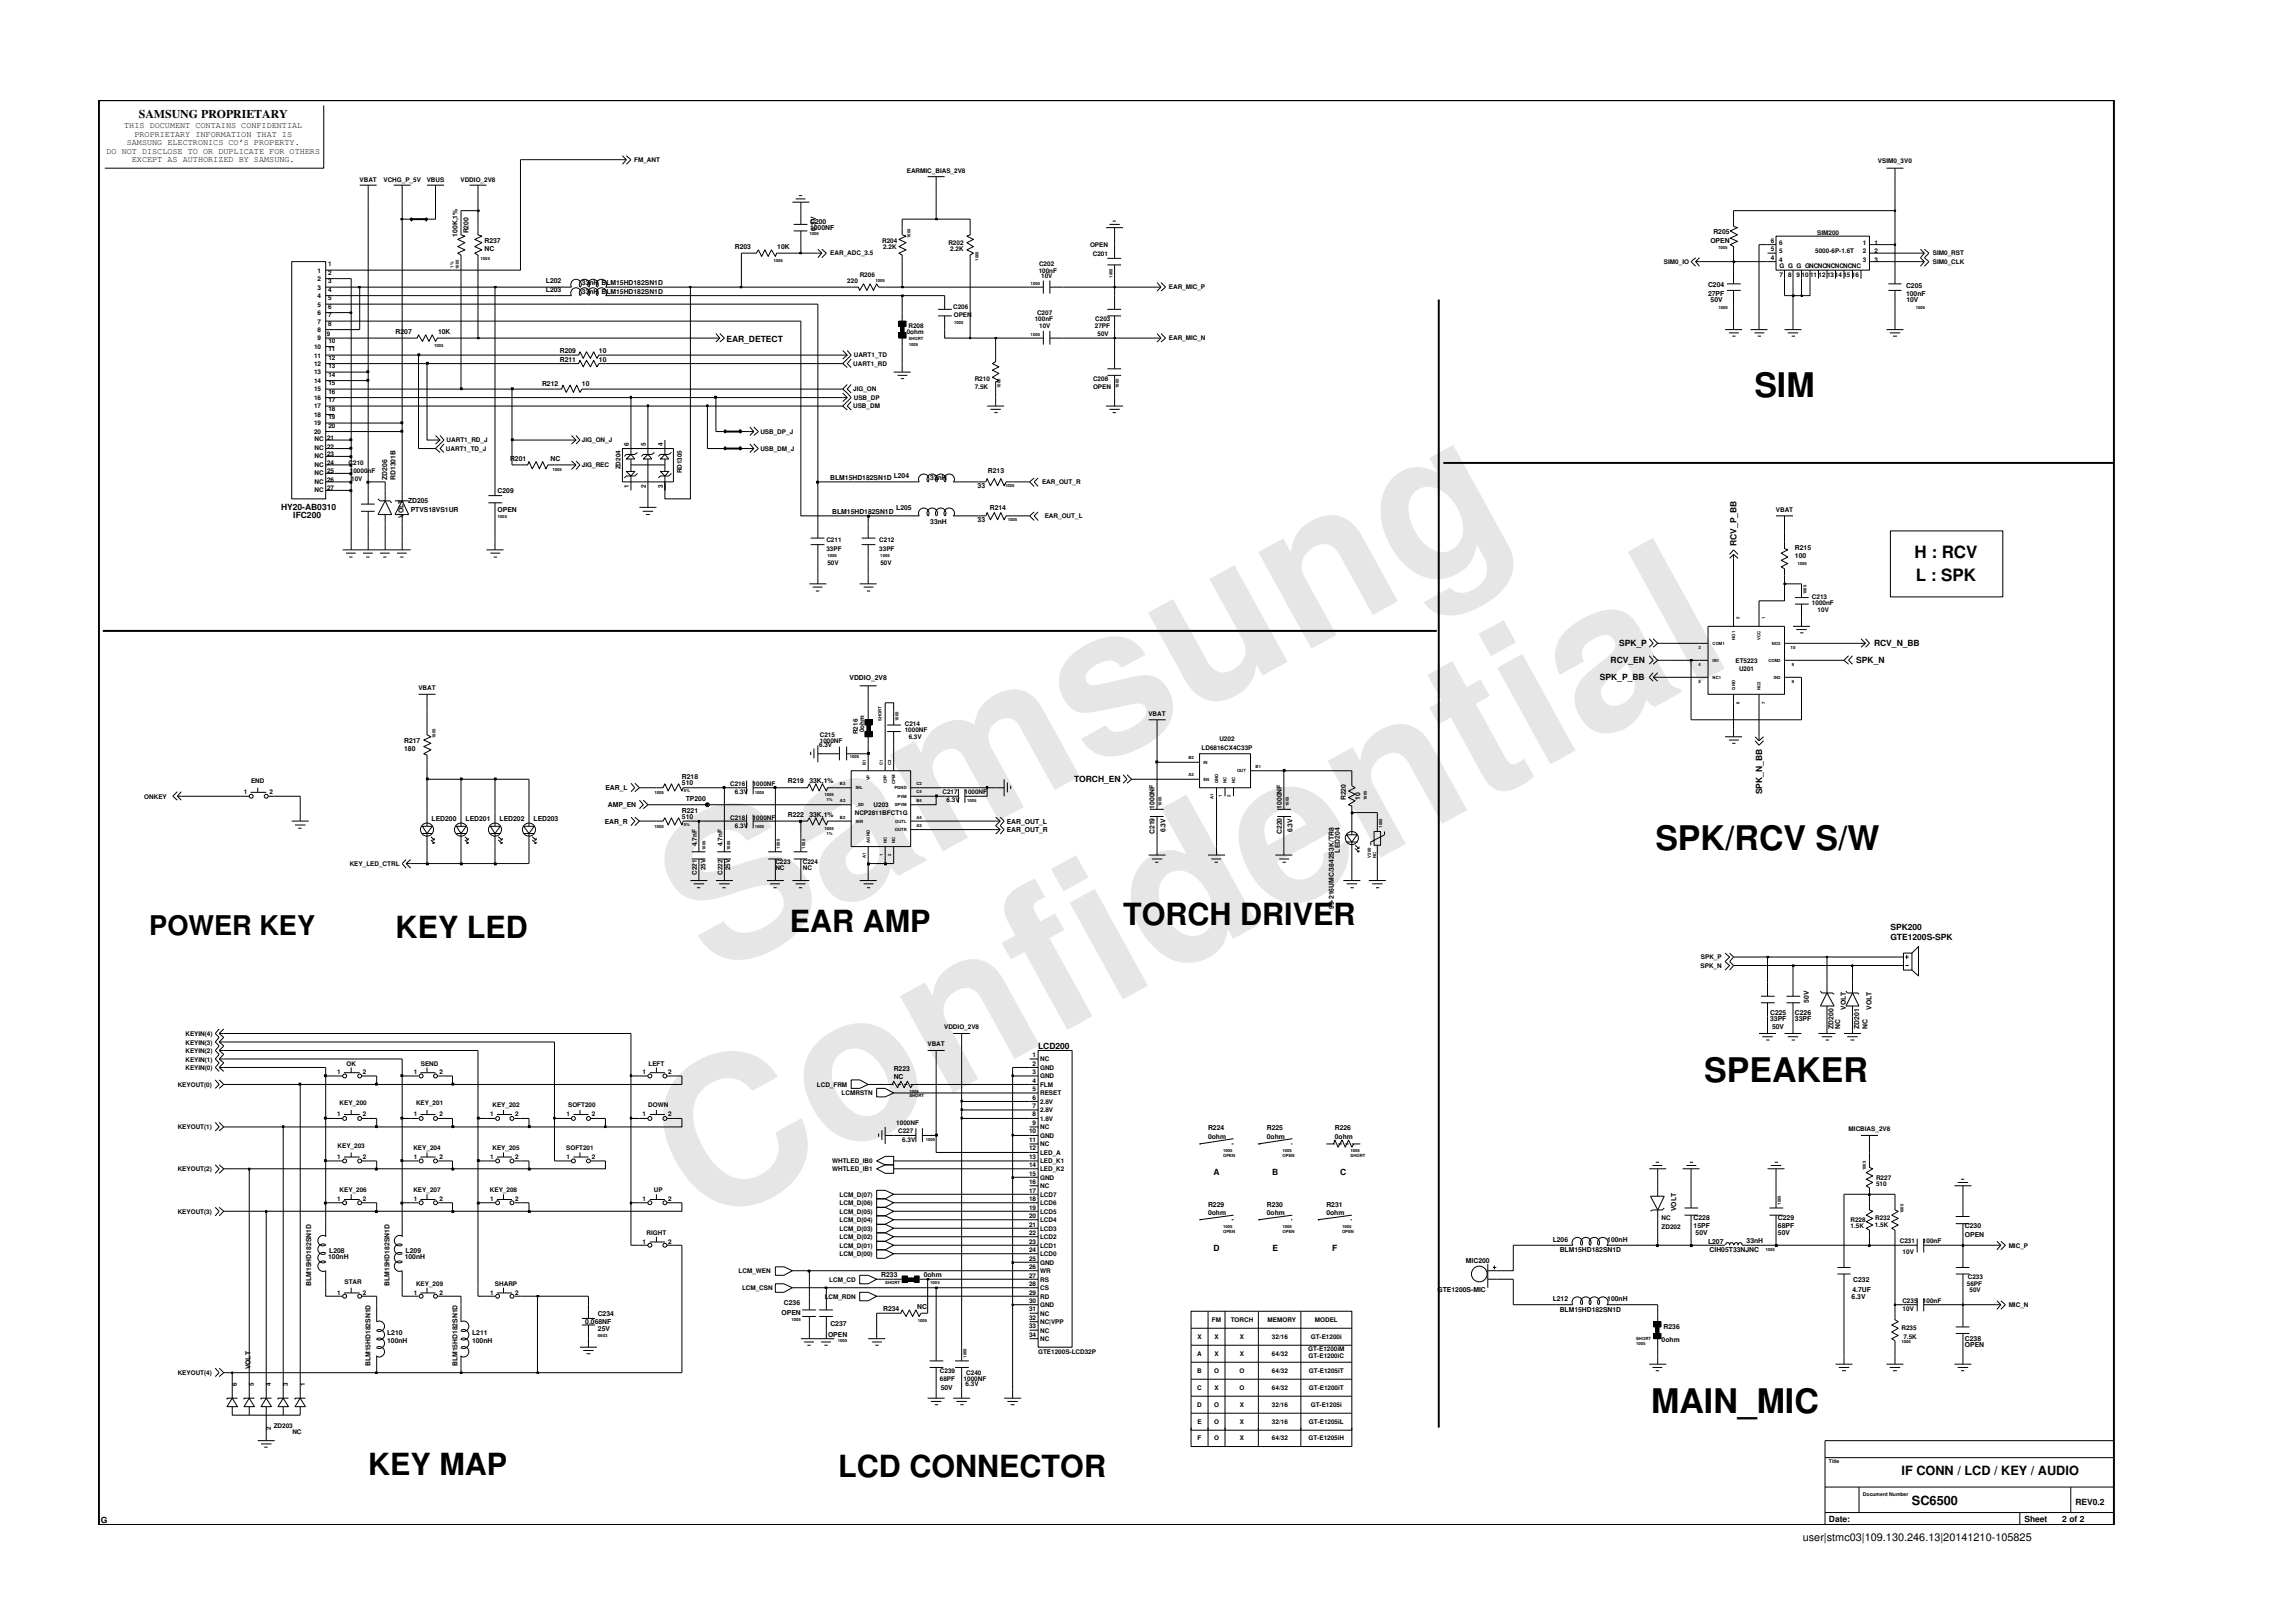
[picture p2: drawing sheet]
<svg xmlns="http://www.w3.org/2000/svg" width="297mm" height="210mm" viewBox="0 0 297 210" stroke-linecap="round" stroke-linejoin="round" font-family="sans-serif">
<defs><g id="words">
<g font-size="26.5" fill="#e6e6e6">
<text x="92.4" y="126.7" transform="rotate(-29 92.4 126.7)">Samsung</text>
<text x="91.1" y="159.4" transform="rotate(-29 91.1 159.4)">Confidential</text>
</g>
<g font-size="4.4">
<text x="227.3" y="51.4">SIM</text>
<text x="214.4" y="110.2">SPK/RCV S/W</text>
<text x="220.8" y="140.2">SPEAKER</text>
<text x="213.9" y="183.1">MAIN_MIC</text>
</g>
<g font-size="4">
<text x="145.5" y="119.8">TORCH DRIVER</text>
<text x="51.3" y="121.5">KEY LED</text>
<text x="102.3" y="120.7">EAR AMP</text>
<text x="47.7" y="191">KEY MAP</text>
<text x="108.6" y="191.4">LCD CONNECTOR</text>
</g>
<text font-size="3.5" x="19.3" y="121.1">POWER KEY</text>
<g font-size="2.2">
<text x="248" y="72.3">H : RCV</text>
<text x="248.2" y="75.3">L : SPK</text>
</g>
<g font-size="1.6">
<text x="246.3" y="191">IF CONN / LCD / KEY / AUDIO</text>
<text x="247.7" y="194.9">SC6500</text>
</g>
<text font-size="1.5" x="18" y="15.3">SAMSUNG PROPRIETARY</text>
<text font-size="1.4" x="233.5" y="199.7">user|stmc03|109.130.246.13|20141210-105825</text>
<g font-size="1.1">
<text x="16.1" y="16.6">THIS DOCUMENT CONTAINS CONFIDENTIAL</text>
<text x="17.4" y="17.7">PROPRIETARY INFORMATION THAT IS</text>
<text x="13.8" y="19.9">DO NOT DISCLOSE TO OR DUPLICATE FOR OTHERS</text>
<text x="16.4" y="18.8">SAMSUNG ELECTRONICS CO’S PROPERTY.</text>
<text x="17.1" y="21">EXCEPT AS AUTHORIZED BY SAMSUNG.</text>
<text x="94.1" y="44.3">EAR_DETECT</text>
<text x="36.4" y="66">HY20-AB0310</text>
<text x="38" y="67.1">IFC200</text>
<text x="225" y="70.7" transform="rotate(-90 225 70.7)">RCV_P_BB</text>
<text x="209.7" y="83.7">SPK_P</text>
<text x="242.8" y="83.7">RCV_N_BB</text>
<text x="207.2" y="88.1">SPK_P_BB</text>
<text x="208.6" y="85.9">RCV_EN</text>
<text x="240.5" y="85.9">SPK_N</text>
<text x="139.1" y="101.4">TORCH_EN</text>
<text x="228.3" y="102.9" transform="rotate(-90 228.3 102.9)">SPK_N_BB</text>
<text x="244.9" y="121.8">GTE1200S-SPK</text>
<text x="244.9" y="120.4">SPK200</text>
<text x="134.5" y="135.8">LCD200</text>
<text x="157.2" y="152.2">A</text>
<text x="164.8" y="152.2">B</text>
<text x="173.6" y="152.2">C</text>
<text x="157.2" y="162.1">D</text>
<text x="164.8" y="162.1">E</text>
<text x="172.6" y="162.1">F</text>
<text x="13.1" y="197.3">G</text>
<text x="236.9" y="197.2">Date:</text>
<text x="262.2" y="197.2">Sheet</text>
<text x="267.2" y="197.2">2 of 2</text>
<text x="268.8" y="195">REV0.2</text>
</g>
<g font-size=".9">
<text x="104.9" y="29.7">1000NF</text>
<text x="104.9" y="29">C200</text>
<text x="105.7" y="29.9" transform="rotate(-90 105.7 29.9)">6.3V</text>
<text x="59.3" y="30.7" transform="rotate(-90 59.3 30.7)">100K,1%</text>
<text x="60.7" y="30.2" transform="rotate(-90 60.7 30.2)">R200</text>
<text x="62.8" y="32.5">NC</text>
<text x="62.8" y="31.4">R237</text>
<text x="95.2" y="32.3">R203</text>
<text x="100.7" y="32.3">10K</text>
<text x="221.6" y="31.4">OPEN</text>
<text x="222" y="30.3">R205</text>
<text x="70.7" y="36.7">L202</text>
<text x="70.7" y="37.8">L203</text>
<text x="75.4" y="36.9">33nH BLM15HD182SN1D</text>
<text x="75.4" y="38">33nH BLM15HD182SN1D</text>
<text x="221.3" y="37.2">C204</text>
<text x="221.3" y="38.3">27PF</text>
<text x="221.6" y="39.1">50V</text>
<text x="246.9" y="37.3">C205</text>
<text x="246.9" y="38.4">100nF</text>
<text x="247" y="39.2">10V</text>
<text x="51.3" y="43.2">R207</text>
<text x="56.8" y="43.2">10K</text>
<text x="72.5" y="46.8">R211</text>
<text x="72.5" y="45.7">R209</text>
<text x="77.6" y="46.8">10</text>
<text x="77.6" y="45.7">10</text>
<text x="70.2" y="50.1">R212</text>
<text x="75.4" y="50.1">10</text>
<text x="66.1" y="59.7">R201</text>
<text x="71.3" y="59.7">NC</text>
<text x="50.2" y="62.2" transform="rotate(-90 50.2 62.2)">ZD206</text>
<text x="51.3" y="62.2" transform="rotate(-90 51.3 62.2)">RD1301B</text>
<text x="52.9" y="65.2">ZD205</text>
<text x="64.5" y="63.9">C209</text>
<text x="107.6" y="62.2">BLM15HD182SN1D</text>
<text x="115.8" y="62">L204</text>
<text x="120.5" y="62.2">33nH</text>
<text x="126.6" y="63.3">33</text>
<text x="128" y="61.3">R213</text>
<text x="52.3" y="67.1" transform="rotate(-90 52.3 67.1)">VOLT</text>
<text x="53.2" y="66.3">PTVS18VS1UR</text>
<text x="64.5" y="66.3">OPEN</text>
<text x="107.8" y="66.6">BLM15HD182SN1D</text>
<text x="116.1" y="66">L205</text>
<text x="120.5" y="67.9">33nH</text>
<text x="126.6" y="67.7">33</text>
<text x="128.2" y="66.1">R214</text>
<text x="232.5" y="71.2">R215</text>
<text x="232.5" y="72.3">100</text>
<text x="110" y="88.1">VDDIO_2V8</text>
<text x="52.4" y="97.3">180</text>
<text x="52.4" y="96.2">R217</text>
<text x="88.3" y="101.7">510</text>
<text x="88.3" y="101">R218</text>
<text x="102.1" y="101.5">R219</text>
<text x="104.8" y="101.4">33K,1%</text>
<text x="55.9" y="106.4">LED200</text>
<text x="60.3" y="106.4">LED201</text>
<text x="64.7" y="106.4">LED202</text>
<text x="69.1" y="106.4">LED203</text>
<text x="78.3" y="106.8">EAR_R</text>
<text x="78.4" y="102.3">EAR_L</text>
<text x="78.7" y="104.5">AMP_EN</text>
<text x="88.3" y="105.3">R221</text>
<text x="88.3" y="106.1">510</text>
<text x="88.8" y="103.7">TP200</text>
<text x="102.1" y="105.9">R222</text>
<text x="104.8" y="105.8">33K,1%</text>
<text x="130.4" y="107.8">EAR_OUT_R</text>
<text x="130.4" y="106.7">EAR_OUT_L</text>
<text x="149.5" y="104.8" transform="rotate(-90 149.5 104.8)">1000NF</text>
<text x="151" y="107.8" transform="rotate(-90 151 107.8)">6.3V</text>
<text x="166.1" y="104.8" transform="rotate(-90 166.1 104.8)">1000NF</text>
<text x="167.4" y="107.8" transform="rotate(-90 167.4 107.8)">6.3V</text>
<text x="174.4" y="103.7" transform="rotate(-90 174.4 103.7)">R220</text>
<text x="176.2" y="103.7" transform="rotate(-90 176.2 103.7)">10</text>
<text x="149.5" y="108.1" transform="rotate(-90 149.5 108.1)">C219</text>
<text x="166.1" y="108.1" transform="rotate(-90 166.1 108.1)">C220</text>
<text x="173.6" y="110.4" transform="rotate(-90 173.6 110.4)">LED204</text>
<text x="172.8" y="117.8" transform="rotate(-90 172.8 117.8)">99-216UMC/3842S3K/TR8</text>
<text x="229.3" y="131.5">C225</text>
<text x="232.5" y="131.5">C226</text>
<text x="234.3" y="129.9" transform="rotate(-90 234.3 129.9)">50V</text>
<text x="239.1" y="130.8" transform="rotate(-90 239.1 130.8)">VOLT</text>
<text x="242.4" y="130.8" transform="rotate(-90 242.4 130.8)">VOLT</text>
<text x="229.3" y="132.3">33PF</text>
<text x="229.6" y="133.3">50V</text>
<text x="232.5" y="132.3">33PF</text>
<text x="237.5" y="133.3" transform="rotate(-90 237.5 133.3)">ZD200</text>
<text x="238.4" y="133.3" transform="rotate(-90 238.4 133.3)">NC</text>
<text x="240.8" y="133.3" transform="rotate(-90 240.8 133.3)">ZD201</text>
<text x="241.9" y="133.3" transform="rotate(-90 241.9 133.3)">NC</text>
<text x="115.8" y="139.8">NC</text>
<text x="115.8" y="138.7">R223</text>
<text x="156.5" y="146.4">R224</text>
<text x="156.5" y="147.5">0ohm</text>
<text x="164.1" y="146.4">R225</text>
<text x="164.1" y="147.5">0ohm</text>
<text x="172.9" y="147.5">0ohm</text>
<text x="172.9" y="146.4">R226</text>
<text x="156.5" y="157.4">0ohm</text>
<text x="156.5" y="156.3">R229</text>
<text x="164.1" y="157.4">0ohm</text>
<text x="164.1" y="156.3">R230</text>
<text x="171.8" y="156.3">R231</text>
<text x="171.8" y="157.4">0ohm</text>
<text x="201.1" y="160.9">L206</text>
<text x="208.2" y="160.9">100nH</text>
<text x="217.1" y="156.9" transform="rotate(-90 217.1 156.9)">VOLT</text>
<text x="219.4" y="158">C228</text>
<text x="219.4" y="159.1">15PF</text>
<text x="219.7" y="160">50V</text>
<text x="221.3" y="161.1">L207</text>
<text x="226.3" y="161.1">33nH</text>
<text x="230.3" y="159.1">68PF</text>
<text x="230.3" y="160">50V</text>
<text x="230.3" y="158">C229</text>
<text x="254.5" y="160.2">OPEN</text>
<text x="254.5" y="159.1">C230</text>
<text x="40.3" y="166.6" transform="rotate(-90 40.3 166.6)">BLM15HD182SN1D</text>
<text x="42.5" y="163.1">100nH</text>
<text x="42.6" y="162.3">L208</text>
<text x="50.5" y="166.6" transform="rotate(-90 50.5 166.6)">BLM15HD182SN1D</text>
<text x="52.4" y="163.1">100nH</text>
<text x="52.6" y="162.3">L209</text>
<text x="114.2" y="165.5">R233</text>
<text x="119.7" y="165.5">0ohm</text>
<text x="186.2" y="167.4">GTE1200S-MIC</text>
<text x="189.9" y="163.7">MIC200</text>
<text x="202" y="162.2">BLM15HD182SN1D</text>
<text x="221.5" y="162.2">CIH05T33NJNC</text>
<text x="240" y="167.4">4.7UF</text>
<text x="240.1" y="166.1">C232</text>
<text x="50.2" y="172.9">L210</text>
<text x="61.2" y="172.9">L211</text>
<text x="75.8" y="171.5">0.068NF</text>
<text x="77.4" y="170.5">C234</text>
<text x="77.5" y="172.5">25V</text>
<text x="101.3" y="170.4">OPEN</text>
<text x="101.6" y="169.1">C236</text>
<text x="107.3" y="173.2">OPEN</text>
<text x="107.6" y="171.8">C237</text>
<text x="114.4" y="169.9">R234</text>
<text x="118.8" y="169.6">NC</text>
<text x="201.1" y="168.6">L212</text>
<text x="202" y="169.9">BLM15HD182SN1D</text>
<text x="208.2" y="168.6">100nH</text>
<text x="215.3" y="173.8">0ohm</text>
<text x="215.5" y="172.1">R236</text>
<text x="239.9" y="168.3">6.3V</text>
<text x="254.5" y="173.7">C238</text>
<text x="32.5" y="177.4" transform="rotate(-90 32.5 177.4)">VOLT</text>
<text x="48" y="177" transform="rotate(-90 48 177)">BLM15HD182SN1D</text>
<text x="50.2" y="174">100nH</text>
<text x="59.3" y="177" transform="rotate(-90 59.3 177)">BLM15HD182SN1D</text>
<text x="61.2" y="174">100nH</text>
<text x="254.5" y="174.5">OPEN</text>
<text x="121.9" y="180">50V</text>
</g>
<g font-size=".8">
<text x="46.6" y="23.5">VBAT</text>
<text x="49.7" y="23.5">VCHG_P_5V</text>
<text x="55.3" y="23.5">VBUS</text>
<text x="59.7" y="23.5">VDDIO_2V8</text>
<text x="82.2" y="21">FM_ANT</text>
<text x="117.5" y="22.4">EARMIC_BIAS_2V8</text>
<text x="243.3" y="21.2">VSIM0_3V0</text>
<text x="41.1" y="35.3">1</text>
<text x="42.5" y="35.6">2</text>
<text x="42.5" y="34.5">1</text>
<text x="107.6" y="33.1">EAR_ADC_3.5</text>
<text x="111.4" y="35.9">R206</text>
<text x="114.3" y="31.4">R204</text>
<text x="114.4" y="32.3">2.2K</text>
<text x="122.9" y="31.7">R202</text>
<text x="123.1" y="32.5">2.2K</text>
<text x="134.6" y="35.3">100nF</text>
<text x="134.6" y="34.5">C202</text>
<text x="141.2" y="32">OPEN</text>
<text x="141.6" y="33.1">C201</text>
<text x="215.6" y="34.2">SIM0_IO</text>
<text x="229.4" y="33.6">4</text>
<text x="229.4" y="32.5">5</text>
<text x="229.4" y="31.4">6</text>
<text x="230.5" y="33.9">4</text>
<text x="230.5" y="32.8">5</text>
<text x="230.5" y="31.7">6</text>
<text x="230.5" y="34.7">G G G GNCNCNCNCNCNC</text>
<text x="230.5" y="35.8">7</text>
<text x="231.6" y="35.8">8</text>
<text x="232.7" y="35.8">9</text>
<text x="233.4" y="35.8">10</text>
<text x="234.5" y="35.8">11</text>
<text x="235.1" y="32.8">5000-6P-1.6T</text>
<text x="235.4" y="30.4">SIM200</text>
<text x="235.6" y="35.8">12</text>
<text x="236.7" y="35.8">1314</text>
<text x="238.8" y="35.8">15</text>
<text x="239.9" y="35.8">16</text>
<text x="241.3" y="31.7">1</text>
<text x="241.3" y="32.8">2</text>
<text x="241.3" y="33.9">3</text>
<text x="242.8" y="31.7">1</text>
<text x="242.8" y="32.8">2</text>
<text x="242.8" y="33.9">3</text>
<text x="250.4" y="34.2">SIM0_CLK</text>
<text x="250.4" y="33.1">SIM0_RST</text>
<text x="41.1" y="36.4">2</text>
<text x="41.1" y="37.5">3</text>
<text x="41.1" y="38.6">4</text>
<text x="41.1" y="39.7">5</text>
<text x="41.1" y="40.8">6</text>
<text x="41.1" y="41.9">7</text>
<text x="42.5" y="36.7">3</text>
<text x="42.5" y="37.8">4</text>
<text x="42.5" y="38.9">5</text>
<text x="42.5" y="40">6</text>
<text x="42.5" y="41.1">7</text>
<text x="109.8" y="36.7">220</text>
<text x="123.5" y="40">C206</text>
<text x="123.6" y="41.1">OPEN</text>
<text x="134" y="41.6">100nF</text>
<text x="134.3" y="40.8">C207</text>
<text x="134.9" y="36">10V</text>
<text x="141.9" y="41.6">C203</text>
<text x="151.4" y="37.5">EAR_MIC_P</text>
<text x="40.7" y="47.4">12</text>
<text x="40.7" y="45.2">10</text>
<text x="40.7" y="46.3">11</text>
<text x="41.1" y="44.1">9</text>
<text x="41.1" y="43">8</text>
<text x="42.3" y="43.5">9</text>
<text x="42.5" y="42.2">8</text>
<text x="42.5" y="46.6">12</text>
<text x="42.5" y="47.7">13</text>
<text x="42.5" y="44.4">10</text>
<text x="42.5" y="45.5">11</text>
<text x="110.5" y="47.4">UART1_RD</text>
<text x="110.6" y="46.3">UART1_TD</text>
<text x="117.5" y="43.2">0ohm</text>
<text x="117.7" y="42.4">R208</text>
<text x="134.6" y="42.5">10V</text>
<text x="141.8" y="42.5">27PF</text>
<text x="142.2" y="43.5">50V</text>
<text x="151.4" y="44.1">EAR_MIC_N</text>
<text x="40.7" y="48.5">13</text>
<text x="40.7" y="49.6">14</text>
<text x="40.7" y="50.7">15</text>
<text x="40.7" y="51.8">16</text>
<text x="40.7" y="52.9">17</text>
<text x="40.7" y="54">18</text>
<text x="42.5" y="48.8">14</text>
<text x="42.5" y="49.9">15</text>
<text x="42.5" y="51">16</text>
<text x="42.5" y="52.1">17</text>
<text x="42.5" y="53.2">18</text>
<text x="110.5" y="52.9">USB_DM</text>
<text x="110.5" y="50.7">JIG_ON</text>
<text x="110.6" y="51.8">USB_DP</text>
<text x="126.3" y="49.3">R210</text>
<text x="126.3" y="50.4">7.5K</text>
<text x="141.6" y="50.4">OPEN</text>
<text x="141.6" y="49.3">C208</text>
<text x="40.7" y="56.2">20</text>
<text x="40.7" y="55.1">19</text>
<text x="40.7" y="57.2">NC</text>
<text x="40.7" y="58.3">NC</text>
<text x="40.7" y="59.4">NC</text>
<text x="42.4" y="57">21</text>
<text x="42.4" y="58.1">22</text>
<text x="42.4" y="59.1">23</text>
<text x="42.5" y="55.4">20</text>
<text x="42.5" y="54.3">19</text>
<text x="57.8" y="58.4">UART1_TD_J</text>
<text x="57.9" y="57.3">UART1_RD_J</text>
<text x="75.4" y="57.3">JIG_ON_J</text>
<text x="81.5" y="57.7" transform="rotate(-90 81.5 57.7)">6</text>
<text x="83.7" y="57.7" transform="rotate(-90 83.7 57.7)">5</text>
<text x="85.9" y="57.7" transform="rotate(-90 85.9 57.7)">4</text>
<text x="98.5" y="56.2">USB_DP_J</text>
<text x="98.5" y="58.4">USB_DM_J</text>
<text x="40.7" y="60.5">NC</text>
<text x="40.7" y="61.6">NC</text>
<text x="40.7" y="62.7">NC</text>
<text x="40.7" y="63.8">NC</text>
<text x="42.4" y="60.2">24</text>
<text x="42.4" y="61.3">25</text>
<text x="42.4" y="62.4">26</text>
<text x="42.4" y="63.5">27</text>
<text x="45.2" y="60.2">C210</text>
<text x="45.3" y="61.2">10000nF</text>
<text x="45.5" y="62.3">10V</text>
<text x="75.4" y="60.5">JIG_REC</text>
<text x="80.4" y="60.8" transform="rotate(-90 80.4 60.8)">ZD204</text>
<text x="81.5" y="63.3" transform="rotate(-90 81.5 63.3)">1</text>
<text x="83.7" y="63.3" transform="rotate(-90 83.7 63.3)">2</text>
<text x="85.9" y="63.3" transform="rotate(-90 85.9 63.3)">3</text>
<text x="88.3" y="61.3" transform="rotate(-90 88.3 61.3)">RD1305</text>
<text x="135" y="62.7">EAR_OUT_R</text>
<text x="107" y="71.3">33PF</text>
<text x="107" y="70.2">C211</text>
<text x="113.9" y="71.3">33PF</text>
<text x="113.9" y="70.2">C212</text>
<text x="135.3" y="67.1">EAR_OUT_L</text>
<text x="230" y="66.4">VBAT</text>
<text x="107.2" y="73.2">50V</text>
<text x="114" y="73.2">50V</text>
<text x="234.7" y="77.6">C213</text>
<text x="234.7" y="78.4">1000nF</text>
<text x="235.5" y="79.3">10V</text>
<text x="54.2" y="89.4">VBAT</text>
<text x="224.8" y="85.8">ET5223</text>
<text x="225.3" y="86.9">U201</text>
<text x="106.2" y="95.4">C215</text>
<text x="111.1" y="95.1" transform="rotate(-90 111.1 95.1)">R216</text>
<text x="112" y="94.9" transform="rotate(-90 112 94.9)">0ohm</text>
<text x="117.2" y="94.1">C214</text>
<text x="117.2" y="94.9">1000NF</text>
<text x="117.7" y="95.7">6.3V</text>
<text x="148.8" y="92.7">VBAT</text>
<text x="32.5" y="101.5">END</text>
<text x="94.6" y="101.8">C216</text>
<text x="97.5" y="101.8">1000NF</text>
<text x="106.1" y="96.8">6.3V</text>
<text x="106.2" y="96.2">1000NF</text>
<text x="155.7" y="97.1">LD6816CX4C33P</text>
<text x="158" y="96">U202</text>
<text x="18.7" y="103.5">ONKEY</text>
<text x="31.6" y="102.9">1</text>
<text x="34.9" y="102.9">2</text>
<text x="94.6" y="106.2">C218</text>
<text x="95.2" y="102.8">6.3V</text>
<text x="95.2" y="107.2">6.3V</text>
<text x="97.5" y="106.2">1000NF</text>
<text x="110.7" y="105.6">NCP2811BFCT1G</text>
<text x="113.2" y="104.6">U203</text>
<text x="122.1" y="102.9">C217</text>
<text x="122.6" y="103.9">6.3V</text>
<text x="124.9" y="102.9">1000NF</text>
<text x="45.3" y="112.2">KEY_LED_CTRL</text>
<text x="90.3" y="113.3" transform="rotate(-90 90.3 113.3)">C221</text>
<text x="90.3" y="109.6" transform="rotate(-90 90.3 109.6)">4.7nF</text>
<text x="91.4" y="112.7" transform="rotate(-90 91.4 112.7)">25V</text>
<text x="93.6" y="113.3" transform="rotate(-90 93.6 113.3)">C222</text>
<text x="93.6" y="109.6" transform="rotate(-90 93.6 109.6)">4.7nF</text>
<text x="94.6" y="112.7" transform="rotate(-90 94.6 112.7)">25V</text>
<text x="100.4" y="112">C223</text>
<text x="100.4" y="112.7">NC</text>
<text x="104" y="112.7">NC</text>
<text x="104" y="112">C224</text>
<text x="220.3" y="125.4">SPK_N</text>
<text x="220.3" y="124.3">SPK_P</text>
<text x="24" y="136.4">KEYIN(2)</text>
<text x="24" y="135.3">KEYIN(3)</text>
<text x="24" y="134.2">KEYIN(4)</text>
<text x="24" y="137.5">KEYIN(1)</text>
<text x="120.1" y="135.5">VBAT</text>
<text x="122.3" y="133.3">VDDIO_2V8</text>
<text x="133.8" y="136.9">1</text>
<text x="134.7" y="137.5">NC</text>
<text x="23" y="140.8">KEYOUT(0)</text>
<text x="24" y="138.6">KEYIN(0)</text>
<text x="43.7" y="139.1">1</text>
<text x="44" y="143.2">KEY_200</text>
<text x="44.9" y="138">OK</text>
<text x="47" y="139.1">2</text>
<text x="53.6" y="139.1">1</text>
<text x="53.9" y="143.2">KEY_201</text>
<text x="54.5" y="138">SEND</text>
<text x="56.9" y="139.1">2</text>
<text x="63.8" y="143.5">KEY_202</text>
<text x="73.6" y="143.5">SOFT200</text>
<text x="83.2" y="139.1">1</text>
<text x="84" y="143.5">DOWN</text>
<text x="84" y="138">LEFT</text>
<text x="86.6" y="139.1">2</text>
<text x="105.8" y="140.8">LCD_FRM</text>
<text x="109" y="141.9">LCMRSTN</text>
<text x="133.8" y="141.3">5</text>
<text x="133.8" y="142.4">6</text>
<text x="133.8" y="143.5">7</text>
<text x="133.8" y="140.2">4</text>
<text x="133.8" y="138">2</text>
<text x="133.8" y="139.1">3</text>
<text x="134.7" y="141.9">RESET</text>
<text x="134.7" y="143">2.8V</text>
<text x="134.7" y="140.8">FLM</text>
<text x="134.7" y="138.6">GND</text>
<text x="134.7" y="139.7">GND</text>
<text x="23" y="146.3">KEYOUT(1)</text>
<text x="43.7" y="144.6">1</text>
<text x="43.7" y="148.7">KEY_203</text>
<text x="47" y="144.6">2</text>
<text x="53.6" y="149">KEY_204</text>
<text x="53.6" y="144.6">1</text>
<text x="56.9" y="144.6">2</text>
<text x="63.5" y="144.6">1</text>
<text x="63.8" y="149">KEY_205</text>
<text x="66.7" y="144.6">2</text>
<text x="73.3" y="149">SOFT201</text>
<text x="73.4" y="144.6">1</text>
<text x="76.7" y="144.6">2</text>
<text x="83.2" y="144.6">1</text>
<text x="86.6" y="144.6">2</text>
<text x="116.1" y="145.7">1000NF</text>
<text x="116.3" y="146.8">C227</text>
<text x="116.9" y="147.9">6.3V</text>
<text x="133.3" y="147.9">11</text>
<text x="133.3" y="149">12</text>
<text x="133.3" y="146.8">10</text>
<text x="133.8" y="145.7">9</text>
<text x="133.8" y="144.6">8</text>
<text x="134.7" y="148.5">NC</text>
<text x="134.7" y="149.6">LED_A</text>
<text x="134.7" y="146.3">NC</text>
<text x="134.7" y="147.4">GND</text>
<text x="134.7" y="145.2">1.8V</text>
<text x="134.7" y="144.1">2.8V</text>
<text x="239.5" y="146.5">MICBIAS_2V8</text>
<text x="23" y="151.7">KEYOUT(2)</text>
<text x="43.7" y="150.1">1</text>
<text x="43.7" y="155.6">1</text>
<text x="44" y="154.5">KEY_206</text>
<text x="47" y="150.1">2</text>
<text x="47" y="155.6">2</text>
<text x="53.6" y="154.5">KEY_207</text>
<text x="53.6" y="155.6">1</text>
<text x="53.6" y="150.1">1</text>
<text x="56.9" y="155.6">2</text>
<text x="56.9" y="150.1">2</text>
<text x="63.5" y="154.5">KEY_208</text>
<text x="63.5" y="150.1">1</text>
<text x="63.5" y="155.6">1</text>
<text x="66.7" y="150.1">2</text>
<text x="66.7" y="155.6">2</text>
<text x="73.4" y="150.1">1</text>
<text x="76.7" y="150.1">2</text>
<text x="83.2" y="155.6">1</text>
<text x="84.7" y="154.5">UP</text>
<text x="86.6" y="155.6">2</text>
<text x="107.8" y="150.7">WHTLED_IB0</text>
<text x="107.8" y="151.7">WHTLED_IB1</text>
<text x="108.8" y="155">LCM_D(07)</text>
<text x="133.3" y="153.4">16</text>
<text x="133.3" y="155.6">18</text>
<text x="133.3" y="154.5">17</text>
<text x="133.3" y="150.1">13</text>
<text x="133.3" y="151.2">14</text>
<text x="133.3" y="152.3">15</text>
<text x="134.7" y="153.9">NC</text>
<text x="134.7" y="155">LCD7</text>
<text x="134.7" y="150.7">LED_K1</text>
<text x="134.7" y="151.7">LED_K2</text>
<text x="134.7" y="152.8">GND</text>
<text x="243" y="152.9">R227</text>
<text x="243" y="153.6">510</text>
<text x="23" y="157.2">KEYOUT(3)</text>
<text x="83.2" y="161.1">1</text>
<text x="83.8" y="160">RIGHT</text>
<text x="86.6" y="161.1">2</text>
<text x="108.8" y="156.1">LCM_D(06)</text>
<text x="108.8" y="157.2">LCM_D(05)</text>
<text x="108.8" y="158.3">LCM_D(04)</text>
<text x="108.8" y="159.4">LCM_D(03)</text>
<text x="108.8" y="160.5">LCM_D(02)</text>
<text x="108.8" y="161.6">LCM_D(01)</text>
<text x="133.3" y="156.7">19</text>
<text x="133.3" y="161.1">23</text>
<text x="133.3" y="160">22</text>
<text x="133.3" y="158.9">21</text>
<text x="133.3" y="157.8">20</text>
<text x="134.7" y="158.3">LCD4</text>
<text x="134.7" y="157.2">LCD5</text>
<text x="134.7" y="156.1">LCD6</text>
<text x="134.7" y="161.6">LCD1</text>
<text x="134.7" y="160.5">LCD2</text>
<text x="134.7" y="159.4">LCD3</text>
<text x="215.3" y="159.2">ZD202</text>
<text x="215.3" y="158.1">NC</text>
<text x="239.7" y="158.4">R228</text>
<text x="239.7" y="159.1">1.5K</text>
<text x="242.9" y="159">1.5K</text>
<text x="242.9" y="158.1">R232</text>
<text x="246.1" y="161.1">C231</text>
<text x="249.1" y="161.1">100nF</text>
<text x="260.2" y="161.6">MIC_P</text>
<text x="43.7" y="167.8">1</text>
<text x="44.6" y="166.3">STAR</text>
<text x="47" y="167.8">2</text>
<text x="53.6" y="167.8">1</text>
<text x="53.9" y="166.6">KEY_209</text>
<text x="56.9" y="167.8">2</text>
<text x="63.5" y="167.8">1</text>
<text x="64.1" y="166.6">SHARP</text>
<text x="66.7" y="167.8">2</text>
<text x="95.7" y="164.9">LCM_WEN</text>
<text x="96.1" y="167.1">LCM_CSN</text>
<text x="107.4" y="166">LCM_CD</text>
<text x="108.8" y="162.7">LCM_D(00)</text>
<text x="133.3" y="167.8">29</text>
<text x="133.3" y="163.4">25</text>
<text x="133.3" y="162.2">24</text>
<text x="133.3" y="166.7">28</text>
<text x="133.3" y="165.6">27</text>
<text x="133.3" y="164.5">26</text>
<text x="134.7" y="163.8">GND</text>
<text x="134.7" y="162.7">LCD0</text>
<text x="134.7" y="167.1">CS</text>
<text x="134.7" y="166">RS</text>
<text x="134.7" y="164.9">WR</text>
<text x="246.5" y="162.4">10V</text>
<text x="254.8" y="166.6">56PF</text>
<text x="254.9" y="165.7">C233</text>
<text x="255.1" y="167.4">50V</text>
<text x="106.8" y="168.2">LCM_RDN</text>
<text x="133.3" y="169.9">31</text>
<text x="133.3" y="172.1">33</text>
<text x="133.3" y="173.2">34</text>
<text x="133.3" y="171">32</text>
<text x="133.3" y="168.9">30</text>
<text x="134.7" y="170.4">NC</text>
<text x="134.7" y="172.6">NC</text>
<text x="134.7" y="173.7">NC</text>
<text x="134.7" y="171.5">NC|VPP</text>
<text x="134.7" y="168.2">RD</text>
<text x="134.7" y="169.3">GND</text>
<text x="155.1" y="173.5">X</text>
<text x="157" y="171.3">FM</text>
<text x="157.3" y="173.5">X</text>
<text x="159.4" y="171.3">TORCH</text>
<text x="160.6" y="173.5">X</text>
<text x="164.2" y="171.3">MEMORY</text>
<text x="164.8" y="173.5">32/16</text>
<text x="169.8" y="173.5">GT-E1200i</text>
<text x="170.3" y="171.3">MODEL</text>
<text x="246.3" y="172.3">R235</text>
<text x="246.4" y="168.8">C235</text>
<text x="246.5" y="169.9">10V</text>
<text x="246.6" y="173.4">7.5K</text>
<text x="249.1" y="168.8">100nF</text>
<text x="260.2" y="169.3">MIC_N</text>
<text x="23" y="178.1">KEYOUT(4)</text>
<text x="30.7" y="179.6" transform="rotate(-90 30.7 179.6)">6</text>
<text x="32.9" y="179.6" transform="rotate(-90 32.9 179.6)">5</text>
<text x="35.1" y="179.6" transform="rotate(-90 35.1 179.6)">4</text>
<text x="37.3" y="179.6" transform="rotate(-90 37.3 179.6)">3</text>
<text x="39.5" y="179.6" transform="rotate(-90 39.5 179.6)">1</text>
<text x="121.8" y="177.8">C239</text>
<text x="121.8" y="178.9">68PF</text>
<text x="124.8" y="178.9">1000NF</text>
<text x="125.1" y="179.5">6.3V</text>
<text x="125.2" y="178.1">C240</text>
<text x="134.5" y="175.4">GTE1200S-LCD32P</text>
<text x="155.1" y="175.7">A</text>
<text x="155.1" y="177.9">B</text>
<text x="157.3" y="177.9">O</text>
<text x="157.3" y="175.7">X</text>
<text x="160.6" y="177.9">O</text>
<text x="160.6" y="175.7">X</text>
<text x="164.8" y="175.7">64/32</text>
<text x="164.8" y="177.9">64/32</text>
<text x="169.5" y="175.1">GT-E1200iM</text>
<text x="169.5" y="175.9">GT-E1200iC</text>
<text x="169.6" y="177.9">GT-E1205iT</text>
<text x="35.1" y="185.3" transform="rotate(-90 35.1 185.3)">2</text>
<text x="35.5" y="184.9">ZD203</text>
<text x="37.9" y="185.8">NC</text>
<text x="155.1" y="182.3">D</text>
<text x="155.1" y="180.1">C</text>
<text x="155.1" y="184.5">E</text>
<text x="157.3" y="184.5">O</text>
<text x="157.3" y="182.3">O</text>
<text x="157.3" y="180.1">X</text>
<text x="160.6" y="180.1">O</text>
<text x="160.6" y="182.3">X</text>
<text x="160.6" y="184.5">X</text>
<text x="164.8" y="182.3">32/16</text>
<text x="164.8" y="184.5">32/16</text>
<text x="164.8" y="180.1">64/32</text>
<text x="169.6" y="180.1">GT-E1200iT</text>
<text x="169.6" y="184.5">GT-E1205iL</text>
<text x="169.8" y="182.3">GT-E1205i</text>
<text x="155.1" y="186.6">F</text>
<text x="157.3" y="186.6">O</text>
<text x="160.6" y="186.6">X</text>
<text x="164.8" y="186.6">64/32</text>
<text x="169.5" y="186.6">GT-E1205iH</text>
</g>
<g font-size=".7">
<text x="236.9" y="189.6">Title</text>
<text x="241.3" y="193.7">Document Number</text>
</g>
<g font-size=".5">
<text x="58.8" y="34.7" transform="rotate(-90 58.8 34.7)">1%</text>
<text x="59.4" y="34.9" transform="rotate(-90 59.4 34.9)">1005</text>
<text x="62.3" y="33.6">1005</text>
<text x="100.2" y="33.9">1005</text>
<text x="104.8" y="30.5">1005</text>
<text x="118" y="30.8" transform="rotate(-90 118 30.8)">1005</text>
<text x="126.8" y="33.8" transform="rotate(-90 126.8 33.8)">1005</text>
<text x="144.1" y="36" transform="rotate(-90 144.1 36)">1005</text>
<text x="222.6" y="32.3">1005</text>
<text x="113.4" y="36.5">1005</text>
<text x="123.6" y="42">1005</text>
<text x="133.5" y="36.9">1005</text>
<text x="222.6" y="40">1005</text>
<text x="248.2" y="40">1005</text>
<text x="56.2" y="44.9">1005</text>
<text x="117.7" y="44.9">1005</text>
<text x="117.7" y="44.1">SHORT</text>
<text x="133.5" y="43.5">1005</text>
<text x="129.6" y="50.3" transform="rotate(-90 129.6 50.3)">1005</text>
<text x="144.9" y="50.3" transform="rotate(-90 144.9 50.3)">1005</text>
<text x="71.6" y="61.1">1005</text>
<text x="130.2" y="63.2">1005</text>
<text x="64.5" y="67">1005</text>
<text x="130.5" y="67.6">1005</text>
<text x="107.2" y="72.2">1005</text>
<text x="114" y="72.2">1005</text>
<text x="232.9" y="73.2">1005</text>
<text x="234" y="77" transform="rotate(-90 234 77)">1005</text>
<text x="221.9" y="83.5">COM1</text>
<text x="224.8" y="82.9" transform="rotate(-90 224.8 82.9)">NO1</text>
<text x="225.4" y="80.2" transform="rotate(-90 225.4 80.2)">2</text>
<text x="228.1" y="82.9" transform="rotate(-90 228.1 82.9)">VCC</text>
<text x="228.7" y="80.2" transform="rotate(-90 228.7 80.2)">1</text>
<text x="229.5" y="83.5">NO2</text>
<text x="220" y="84">3</text>
<text x="220" y="86.2">4</text>
<text x="220" y="88.4">5</text>
<text x="221.9" y="85.7">IN1</text>
<text x="221.9" y="87.9">NC1</text>
<text x="224.8" y="89.4" transform="rotate(-90 224.8 89.4)">GND</text>
<text x="228.1" y="89.4" transform="rotate(-90 228.1 89.4)">NC2</text>
<text x="229.1" y="85.7">COM2</text>
<text x="229.8" y="87.9">IN2</text>
<text x="232" y="84">10</text>
<text x="232.1" y="88.4">8</text>
<text x="232.1" y="86.2">9</text>
<text x="56.4" y="95.6" transform="rotate(-90 56.4 95.6)">1005</text>
<text x="114.2" y="93.4" transform="rotate(-90 114.2 93.4)">SHORT</text>
<text x="116.4" y="93.4" transform="rotate(-90 116.4 93.4)">1005</text>
<text x="225.4" y="91.2" transform="rotate(-90 225.4 91.2)">6</text>
<text x="228.7" y="91.2" transform="rotate(-90 228.7 91.2)">7</text>
<text x="108.8" y="101.7">B3</text>
<text x="110.1" y="98.2">1005</text>
<text x="112.2" y="99.1" transform="rotate(-90 112.2 99.1)">B1</text>
<text x="112.7" y="101.1" transform="rotate(-90 112.7 101.1)">VP</text>
<text x="114.4" y="99.1" transform="rotate(-90 114.4 99.1)">C1</text>
<text x="114.9" y="101.5" transform="rotate(-90 114.9 101.5)">CPP</text>
<text x="115.5" y="99.1" transform="rotate(-90 115.5 99.1)">C3</text>
<text x="116" y="101.6" transform="rotate(-90 116 101.6)">CPM</text>
<text x="118.7" y="101.7">C2</text>
<text x="153.9" y="98.4">B2</text>
<text x="153.9" y="100.6">A2</text>
<text x="155.9" y="98.9">IN</text>
<text x="155.9" y="101.1">EN</text>
<text x="157.8" y="101.5" transform="rotate(-90 157.8 101.5)">GND</text>
<text x="158.9" y="101.5" transform="rotate(-90 158.9 101.5)">NC</text>
<text x="160" y="101.5" transform="rotate(-90 160 101.5)">NC</text>
<text x="160.2" y="100">OUT</text>
<text x="162.7" y="99.5">B1</text>
<text x="84.8" y="107.2">1005</text>
<text x="84.8" y="102.8">1005</text>
<text x="88.6" y="107">5%</text>
<text x="88.6" y="102.6">5%</text>
<text x="97.8" y="102.8">1005</text>
<text x="97.8" y="107.2">1005</text>
<text x="106.8" y="107.5">1005</text>
<text x="106.8" y="103.2">1005</text>
<text x="107" y="103.7">1%</text>
<text x="108.8" y="103.9">A2</text>
<text x="108.8" y="106.1">B2</text>
<text x="110.9" y="104.4">_SD</text>
<text x="110.9" y="106.6">INR</text>
<text x="110.9" y="102.2">INL</text>
<text x="115.9" y="102.2">PGND</text>
<text x="115.9" y="104.4">SPVM</text>
<text x="115.9" y="107.7">OUTR</text>
<text x="116" y="106.6">OUTL</text>
<text x="116.3" y="103.3">PVM</text>
<text x="118.7" y="107.2">A3</text>
<text x="118.7" y="106.1">A4</text>
<text x="118.7" y="103.9">B4</text>
<text x="118.7" y="102.8">C4</text>
<text x="125.3" y="103.9">1005</text>
<text x="150.4" y="104.4" transform="rotate(-90 150.4 104.4)">1005</text>
<text x="157.2" y="103.5" transform="rotate(-90 157.2 103.5)">A1</text>
<text x="158.3" y="103.3" transform="rotate(-90 158.3 103.3)">1</text>
<text x="159.4" y="103.3" transform="rotate(-90 159.4 103.3)">2</text>
<text x="167" y="104.4" transform="rotate(-90 167 104.4)">1005</text>
<text x="177.1" y="103.7" transform="rotate(-90 177.1 103.7)">1005</text>
<text x="179.1" y="107.2" transform="rotate(-90 179.1 107.2)">1005</text>
<text x="91.4" y="110.1" transform="rotate(-90 91.4 110.1)">1005</text>
<text x="94.6" y="110.1" transform="rotate(-90 94.6 110.1)">1005</text>
<text x="101" y="109.9" transform="rotate(-90 101 109.9)">1005</text>
<text x="104.3" y="109.9" transform="rotate(-90 104.3 109.9)">1005</text>
<text x="107" y="108.1">1%</text>
<text x="112.2" y="111.1" transform="rotate(-90 112.2 111.1)">A1</text>
<text x="112.7" y="109.2" transform="rotate(-90 112.7 109.2)">AGND</text>
<text x="114.4" y="110.9" transform="rotate(-90 114.4 110.9)">1</text>
<text x="114.9" y="109.2" transform="rotate(-90 114.9 109.2)">NC</text>
<text x="115.5" y="110.9" transform="rotate(-90 115.5 110.9)">2</text>
<text x="116" y="109.2" transform="rotate(-90 116 109.2)">NC</text>
<text x="177.6" y="111.1" transform="rotate(-90 177.6 111.1)">V200</text>
<text x="178.3" y="111.1" transform="rotate(-90 178.3 111.1)">NC</text>
<text x="117.8" y="141.6">1005</text>
<text x="117.8" y="142.1">SHORT</text>
<text x="119.9" y="147.9">1005</text>
<text x="158.4" y="149.2">1005</text>
<text x="158.4" y="149.9">OPEN</text>
<text x="166.1" y="149.9">OPEN</text>
<text x="166.1" y="149.2">1005</text>
<text x="174.9" y="149.2">1005</text>
<text x="174.9" y="149.9">SHORT</text>
<text x="241.7" y="151.6" transform="rotate(-90 241.7 151.6)">1005</text>
<text x="158.4" y="159.1">1005</text>
<text x="158.4" y="159.8">OPEN</text>
<text x="166.1" y="159.1">1005</text>
<text x="166.1" y="159.8">OPEN</text>
<text x="173.8" y="159.8">OPEN</text>
<text x="173.8" y="159.1">1005</text>
<text x="230.7" y="156.1" transform="rotate(-90 230.7 156.1)">1005</text>
<text x="246.6" y="157.2" transform="rotate(-90 246.6 157.2)">1005</text>
<text x="114.7" y="166.4">SHORT</text>
<text x="120.5" y="166.4">1005</text>
<text x="228.7" y="162">1005</text>
<text x="77.5" y="173.2">0603</text>
<text x="102.5" y="171.1">1005</text>
<text x="108.5" y="173.8">1005</text>
<text x="118.9" y="171.2">1005</text>
<text x="211.9" y="173.6">SHORT</text>
<text x="125.2" y="175.9" transform="rotate(-90 125.2 175.9)">1005</text>
<text x="211.9" y="174.3">1005</text>
<text x="246.3" y="174">1005</text>
</g>
</g></defs>
<g fill="none" stroke="#000" stroke-width=".13">
<path d="M41.9 13.7v8.1h-28.3M37.8 33.9h4.4v30.7h-4.4zM42.2 37.2h31.8a.68 .68 0 0 1 .6-1 .68 .68 0 0 1 .6 1M42.2 38.3h31.8a.68 .68 0 0 1 .6-1 .68 .68 0 0 1 .6 1M42.2 39.4h63.7v30.3M42.2 36.1h3.3v22M46.4 37.1h.3v.2h-.3zM46.6 37.2v5.5h-4.4M46.6 24h2.2M47.7 24v24.2M51 24h2.2M51.9 28.3h.3v.2h-.3z"/>
<path d="M52.1 24v40.9M52.1 28.4h1.1M55.3 24h2.2M56.4 24v4.4h-1.1M60.8 24h2.2M61.8 27.2h.3v.2h-.3zM61.9 27.3h-2.2v3.1l.5 .2-.9 .4 .9 .4-.9 .5 .9 .5-.9 .4 .4 .2v17.4M61.9 24v6.4l.5 .2-.9 .4 .9 .4-.9 .5 .9 .5-.9 .4 .4 .2v10.8M64 37.1h.3v.2h-.3zM64.1 37.2v27M75.1 37.2a.68 .68 0 0 1 .6-1 .68 .68 0 0 1 .6 1M75.1 38.3a.68 .68 0 0 1 .6-1 .68 .68 0 0 1 .6 1"/>
<path d="M76.2 37.2a.68 .68 0 0 1 .6-1 .68 .68 0 0 1 .6 1M76.2 38.3a.68 .68 0 0 1 .6-1 .68 .68 0 0 1 .6 1M77.3 37.2a.68 .68 0 0 1 .6-1 .68 .68 0 0 1 .6 1M77.3 38.3a.68 .68 0 0 1 .6-1 .68 .68 0 0 1 .6 1M78.4 37.2h32.8l.2 .4 .5-.8 .4 .8 .4-.8 .4 .8 .5-.8 .2 .4h21.4M78.4 38.3h44v1.8M80.6 20.2l.5 .5M81.1 20.7h-13.7v14.3h-25.2M81.1 20.2l.6 .5-.6 .6M81.1 20.7l-.5 .6M89.4 37.1h.1v.2h-.1zM89.4 37.2v27.4h-3.3v-2.9"/>
<path d="M95.9 37.1h.2v.2h-.2zM102.6 26.2h2.2M102.8 29.9h1.8M102.8 29.1h1.8M103.1 25.8h1.2M103.5 25.3h.4M103.6 32.7h.2v.2h-.2zM103.7 26.2v2.9M103.7 29.9v2.9M105.9 32.3l.6 .5-.6 .6M106.5 32.8h-5.9l-.2 .4-.5-.8-.4 .8-.4-.8-.4 .8-.5-.8-.2 .4h-2v4.4M106.5 32.3l.5 .5-.5 .6"/>
<path d="M116.8 38.2h.2v.2h-.2zM116.8 37.1h.2v.2h-.2zM116.9 37.2v-4.2l-.5-.2 1-.4-1-.5 1-.5-1-.4 1-.4-.5-.2v-2h8.8v2l-.4 .2 .8 .4-.8 .4 .8 .5-.8 .5 .8 .4-.4 .2v10.8M116.9 38.3v3.3M120.2 22.9h2.2M121.2 28.3h.2v.2h-.2zM121.3 22.9v5.5M135.2 36.4v1.6M136 37.2h14.4M136 36.4v1.6M143.3 29.5h2.2M143.5 33.5h1.7"/>
<path d="M143.5 34.3h1.7M143.7 29.1h1.4M144.1 28.6h.5M144.3 37.1h.2v.2h-.2zM144.4 29.5v4M144.4 34.3v5.8M149.9 36.6l.5 .6M150.4 36.6l.6 .6-.6 .5M150.4 37.2l-.5 .5M219.7 33.9h10.4M219.7 33.4l-.6 .5 .6 .6M220.2 33.4l-.5 .5 .5 .6"/>
<path d="M223.7 37.6h1.8M223.7 36.8h1.8M224.5 33.8h.2v.2h-.2zM224.6 37.6v5.1M229 32.8h1.1M230.1 31.7h-2.2v11M230.1 30.6h12.1v4.4h-12.1zM231.2 35v3.3h2.2M232.2 38.2h.2v.2h-.2zM232.3 35v7.7M233.3 38.2h.2v.2h-.2zM233.4 35v3.3"/>
<path d="M234.5 35v3.3h-1.1M235.6 35v1.1M236.7 35v1.1M237.8 35v1.1M238.9 35v1.1M240 35v1.1M241.1 35v1.1M242.2 32.8h7.1M242.2 33.9h7.1M242.2 31.7h3.3M244.4 21.8h2.2M244.6 37.6h1.7"/>
<path d="M244.6 36.8h1.7M245.4 31.6h.2v.2h-.2zM245.4 27.2h.2v.2h-.2zM245.5 27.3h-20.9v2l.5 .2-1 .4 1 .5-1 .4 1 .5-1 .4 .5 .2v4.9M245.5 21.8v15M245.5 37.6v5.1M248.8 32.3l.5 .5M249.3 32.3l.6 .5-.6 .6 .6 .5-.6 .6M249.3 32.8l-.5 .6 .5 .5M249.3 33.9l-.5 .6M42.2 47.1h32.8l.1-.4 .5 .8 .4-.8 .5 .8 .4-.8 .4 .8 .3-.4h31.6M42.2 50.4h30.6l.1-.5 .4 .9 .6-.9 .4 .9 .4-.9 .4 .9 .3-.4h33.8"/>
<path d="M42.2 43.8h11.8l.2-.4 .5 .8 .4-.8 .5 .8 .4-.8 .4 .8 .3-.4h36.5M42.2 46h32.8l.1-.4 .5 .8 .4-.8 .5 .8 .4-.8 .4 .8 .3-.4h32.2M42.2 41.6h61.5v25.2h8.8M42.2 58.1h3.3v1M42.2 48.2h5.5v1.1M42.2 54.8h9.9M42.2 44.9h1.1M42.2 49.3h5.5M42.2 53.7h1.1M42.2 52.6h67M42.2 51.5h67.6M42.2 40.5h3.3"/>
<path d="M42.2 57h3.3M42.2 55.9h9.9M42.2 59.1h3.3M45.3 59h.3v.3h-.3zM45.3 57.9h.3v.3h-.3zM45.3 56.8h.3v.3h-.3zM45.3 40.4h.3v.2h-.3zM45.5 59.1v1.1M47.5 49.1h.3v.3h-.3zM47.5 48h.3v.3h-.3zM47.7 49.3v16M51.9 55.7h.3v.3h-.3z"/>
<path d="M51.9 54.6h.3v.3h-.3zM54.1 45.8h.3v.3h-.3zM54.2 46v12.1h2.2M55.2 46.9h.3v.3h-.3zM55.3 47.1v9.9h1.7M56.4 56.4l.6 .6-.6 .5M57 56.4l.5 .6-1.1 1.1 .6 .5M57.5 57.5l-.5 .6 .5 .5M59.6 50.2h.3v.3h-.3zM61.8 43.7h.3v.2h-.3zM66.2 56.8h.3v.3h-.3zM66.2 50.2h.3v.3h-.3z"/>
<path d="M66.3 50.4v9.8h2.1l.1-.4 .4 .9 .6-.9 .4 .9 .4-.9 .4 .9 .3-.5h3.6M66.3 57h8.3M74 56.4l.6 .6-.6 .5M74 59.7l.6 .5M74.6 59.7l.5 .5-.5 .6M74.6 56.4l.5 .6-.5 .5M80.6 58.1h6.6v4.3h-6.6zM81.6 51.3h.2v.3h-.2zM81.7 58.9l.5 .6h-1.1zM81.7 51.5v7.4M81.7 59.5v1.6M82.6 58.6l-.4 .3h-1.1l-.2 .2"/>
<path d="M83.3 59.5l.6-.6 .5 .6zM83.8 52.4h.2v.3h-.2zM83.9 52.6v6.3M83.9 59.5v6.2M84.8 58.6l-.4 .3h-1.1l-.2 .2M86.1 58.9l.5 .6h-1.1zM86.1 57v1.9M86.1 59.5v1.6M87 58.6l-.4 .3h-1.1l-.2 .2M91.6 52.4h.1v.3h-.1zM91.6 52.6v5.5h2.2M92.6 51.3h.2v.3h-.2z"/>
<path d="M92.7 43.2l.5 .6-.5 .5M92.7 51.5v4.4h1.1M93.2 43.2l.6 .6-.6 .5M96 58.1h1.6M96 55.9h1.6M97.1 57.5l.5 .6-.5 .5M97.1 55.3l.5 .6M97.6 55.3l.6 .6-.6 .5M97.6 55.9l-.5 .5M97.6 57.5l.6 .6-.6 .5M109.2 45.4l.6 .6-.6 .5M109.2 50.9l.6 .6"/>
<path d="M109.8 49.8l-.6 .6 1.1 1.1-1.1 1.1 .6 .5M109.8 45.4l.5 .6-1.1 1.1 .6 .5M109.8 51.5l-.6 .5M110.3 49.8l-.5 .6 .5 .5M110.3 46.5l-.5 .6 .5 .5M110.3 52l-.5 .6 .5 .5M115.8 48.2h2.2M116.3 48.6h1.2M116.4 43.1h1v.7h-1zM116.4 41.6h1v.7h-1zM116.7 42.3h.4v.8h-.4zM116.7 49.1h.4"/>
<path d="M116.9 43.8v4.4M121.5 40.1h1.8M121.5 40.9h1.8M122.4 40.9v2.9h3.3M125.6 43.7h.2v.2h-.2zM125.7 43.8h9.5M127.9 52.6h2.2M128.3 53h1.4M128.8 53.5h.4M128.9 43.7h.2v.2h-.2zM129 43.8v3l-.4 .3 .8 .4-.8 .4 .8 .5-.8 .5 .8 .4-.4 .2v3.1M135.2 42.9v1.7"/>
<path d="M136 43.8h14.4M136 42.9v1.7M143.3 52.6h2.2M143.5 47.8h1.7M143.5 48.6h1.7M143.5 40.1h1.7M143.5 40.9h1.7M143.7 53h1.4M144.1 53.5h.5M144.3 43.7h.2v.2h-.2zM144.4 40.9v6.9M144.4 48.6v4"/>
<path d="M149.9 43.2l.5 .6M150.4 43.2l.6 .6-.6 .5M150.4 43.8l-.5 .5M223.5 42.7h2.2M224 43.1h1.2M224.4 43.5h.4M226.8 42.7h2.2M227.3 43.1h1.2M227.7 43.5h.4M231.2 42.7h2.2M231.6 43.1h1.3M232.1 43.5h.4"/>
<path d="M244.4 42.7h2.2M244.8 43.1h1.4M245.2 43.5h.5M42.2 60.2h3.3v1.1M42.2 62.4h3.3M42.2 61.3h3.3M42.2 63.5h3.3M44.4 71.2h8.8M44.8 71.7h1.3M45.2 72.2h.5M45.3 63.4h.3v.3h-.3zM45.3 62.3h.3v.3h-.3z"/>
<path d="M45.3 61.2h.3v.3h-.3zM45.3 60.1h.3v.3h-.3zM45.5 61.3v9.9M46.8 66.2h1.7M46.8 65.3h1.7M47 71.7h1.3M47.4 72.2h.5M47.5 62.3h.3v.3h-.3zM47.7 62.4h2.2v2.5M47.7 66.2v5M49 64.6l.2 .3h1.3l.2 .2M49.2 71.7h1.3"/>
<path d="M49.6 72.2h.5M49.9 66.7v4.5M49.9 64.9l.8 1.8h-1.7zM51.2 64.9h1.7M51.4 71.7h1.3M51.8 72.2h.5M52.1 64.9l.8 1.8h-1.7zM52.1 66.7v4.5M63 71.2h2.2M63.3 64.2h1.8M63.3 65.1h1.8M63.5 71.7h1.3"/>
<path d="M64 72.2h.4M64.1 65.1v6.1M74.6 60.2l-.6 .6M81.1 61.1h1.1l-.5 .6zM81.7 60.2h4.4M81.7 61.7v1.8M82.6 61.3l-.4 .4h-1.1l-.2 .2M82.8 65.7h2.2M83.3 66.2h1.3M83.7 66.7h.5M85.5 61.1h1.1l-.5 .6zM87 61.3l-.4 .4h-1.1l-.2 .2"/>
<path d="M104.8 75.6h2.2M105 69.7h1.8M105 70.6h1.8M105.3 76.1h1.2M105.7 76.6h.4M105.8 62.3h.2v.3h-.2zM105.9 62.4h13.2a.68 .68 0 0 1 .6-1 .68 .68 0 0 1 .5 1.1M105.9 70.6v5M111.4 75.6h2.2M111.6 69.7h1.8M111.6 70.6h1.8M111.9 76.1h1.2"/>
<path d="M112.3 76.6h.4M112.4 66.7h.2v.3h-.2zM112.5 66.8h6.6a.68 .68 0 0 1 .6-1 .68 .68 0 0 1 .5 1.1M112.5 66.8v2.9M112.5 70.6v5M120.2 66.8a.68 .68 0 0 1 .6-1 .68 .68 0 0 1 .5 1.1M120.2 62.4a.68 .68 0 0 1 .6-1 .68 .68 0 0 1 .5 1.1M121.3 66.8a.68 .68 0 0 1 .6-1 .68 .68 0 0 1 .5 1.1M121.3 62.4a.68 .68 0 0 1 .6-1 .68 .68 0 0 1 .5 1.1M122.4 66.8a.68 .68 0 0 1 .6-1 .68 .68 0 0 1 .5 1.1M122.4 62.4a.68 .68 0 0 1 .6-1 .68 .68 0 0 1 .5 1.1M123.5 66.8h4.2l.2-.4 .4 .9 .5-.9 .4 .9 .5-.9 .4 .9 .2-.5h3.1"/>
<path d="M123.5 62.4h4.2l.2-.4 .4 .9 .5-.9 .4 .9 .5-.9 .4 .9 .2-.5h3.1M133.4 62.4l.6 .6M133.4 66.8l.6 .6M134 61.9l-.6 .5M134 66.3l-.6 .5M134.5 66.3l-.5 .5 .5 .6M134.5 61.9l-.5 .5 .5 .6M224.1 72.3l.5-.5 .6 .5M224.1 71.8l.5-.6 .6 .6M224.6 71.8v9.3M230.1 66.8h2.2M231.1 75.6h.2v.1h-.2z"/>
<path d="M231.2 66.8v4.3l.4 .1-.9 .5 .9 .5-.9 .4 .9 .4-.9 .4 .5 .3v1.9M231.2 75.6v2.2h-3.3v3.3M231.2 75.6h2.2v1.8M232.5 78.3h1.8M232.5 77.4h1.8M233.4 78.3v2.8M244.9 68.8h14.5v8.5h-14.5zM54.2 89.9h2.2M55.3 89.9v5.3l.5 .2-.9 .5 .9 .4-.9 .4 .9 .4-.9 .5 .4 .2v9.2M105 97.4v.4M105.4 97v1.2M105.9 97.6h2.8"/>
<path d="M105.9 96.5v2.2M108.7 96.7v1.8M109.7 97.6h2.8M109.7 96.7v1.8M110.3 99.9h7.7v9.8h-7.7zM111.4 88.8h2.2M112 94.8h1v.6h-1zM112 93.2h1v.7h-1zM112.3 93.9h.4v.9h-.4zM112.4 97.5h.2v.2h-.2zM112.5 88.8v4.4M112.5 95.4v4.5"/>
<path d="M114.9 94.8h1.8M114.9 93.9h1.8M115.8 93.9v-2.9h-1.1v8.9M115.8 94.8v5.1M148.8 93.2h2.2M149.7 98.6h.3v.2h-.3zM149.9 93.2v11.6M149.9 98.7h5.5M155.4 97.6h6.6v4.5h-6.6zM155.4 97.6h.1M162 99.9h13.1v1.9l.4 .3-.8 .4 .8 .4-.8 .4 .8 .4-.8 .6 .4 .1v.9M166.2 99.7h.3v.2h-.3z"/>
<path d="M166.3 99.9v4.9M213.6 84.9l.6 .6-.6 .5M213.6 82.7l.6 .6-.6 .5M214.2 84.9l.5 .6-.5 .5M214.2 82.7l.5 .6-.5 .5M214.2 87.2l-.6 .5 .6 .6M214.2 87.7l.5 .6M214.2 87.7h7.1M214.7 83.3h6.6M214.7 87.2l-.5 .5M214.7 85.5h6.6M219 85.5h.2v.1h-.2z"/>
<path d="M219.1 85.5v7.7h14.3v-5.5h-2.2M221.3 81.1h9.9v8.8h-9.9zM223.5 95.4h2.2M224 95.9h1.2M224.4 96.3h.4M224.6 89.9v5.5M227.4 95.4l.5 .6 .6-.6M227.4 96l.5 .5 .6-.5M227.9 89.9v6.1M231.2 83.3h10.5M231.2 85.5h7.7M232.3 81.1h2.2"/>
<path d="M232.7 81.6h1.3M233.2 82h.4M238.9 85.5l.6 .5M239.5 84.9l-.6 .6M240 84.9l-.5 .6 .5 .5M241.1 82.7l.6 .6M241.7 82.7l.5 .6-.5 .5M241.7 83.3l-.6 .5M23 103.2h9.3M23 102.6l-.6 .6 .6 .5M23 103.2l.5 .5M23.5 102.6l-.5 .6"/>
<path d="M32.5 102.6h2M33.4 102.1v.5M34.7 103.2h4.2v3.2M37.8 106.4h2.2M38.2 106.9h1.4M38.6 107.3h.5M52.6 111.4l-.5 .5 .5 .6M52.6 111.9l.6 .6M53.2 111.4l-.6 .5M54.7 107h1.3l-.7 1zM54.7 108h1.3M55.2 111.8h.3v.2h-.3z"/>
<path d="M55.2 100.8h.3v.2h-.3zM55.3 108v3.9M55.3 101h13.2v6M55.8 108.8l.4 .4M55.8 108.4l.4 .4M56 108.8h.2M56 109.2h.2M56.2 108.6v.2M56.2 109.1v.1M59.1 107h1.3l-.7 1zM59.1 108h1.3M59.6 111.8h.3v.2h-.3z"/>
<path d="M59.6 100.8h.3v.2h-.3zM59.7 101v6M59.7 108v3.9M60.2 108.8l.4 .4M60.2 108.4l.4 .4M60.4 108.8h.2M60.4 109.2h.2M60.6 108.6v.2M60.6 109.1v.1M63.5 107h1.3l-.7 1zM63.5 108h1.3M64 111.8h.3v.2h-.3z"/>
<path d="M64 100.8h.3v.2h-.3zM64.1 101v6M64.1 108v3.9M64.5 108.8l.6 .4M64.5 108.4l.6 .4M64.8 108.8h.3M65.1 109.1v.1h-.3M65.1 108.6v.2M67.8 107h1.4l-.7 1zM67.8 108h1.4M68.5 108v3.9h-15.9M68.9 108.8l.6 .4"/>
<path d="M68.9 108.4l.6 .4M69.2 108.8h.3M69.2 109.2h.3M69.5 108.6v.2M69.5 109.1v.1M81.7 101.5l.5 .6-.5 .5M81.7 105.9l.5 .5-.5 .6M82.2 105.9l.6 .5-.6 .6M82.2 101.5l.6 .6M82.8 106.4h3.1l.2-.5 .5 1 .4-1 .4 1 .5-1 .4 1 .2-.5h8.2M82.8 103.7l.5 .6-.5 .5M82.8 102.1h3.1l.2-.6 .5 1 .4-1 .4 1 .5-1 .4 1 .2-.4h8.2"/>
<path d="M82.8 102.1l-.6 .5M83.3 103.7l.6 .6M83.9 104.3l-.6 .5M83.9 104.3h26.4M89.4 114.1h2.2M89.6 111.3h1.8M89.6 110.3h1.8M89.9 114.5h1.3M90.3 115h.4M90.5 106.3h.1v.2h-.1zM90.5 106.4v3.9M90.5 111.3v2.8"/>
<path d="M91.6 104.1h.1v.2h-.1zM92.7 114.1h2.2M92.9 111.3h1.8M92.9 110.3h1.8M93.2 114.5h1.3M93.6 115h.4M93.7 101.9h.2v.2h-.2zM93.8 102.1v8.2M93.8 111.3v2.8M96.7 101.1v1.8M96.7 105.5v1.8M97.6 102.1h7l.2-.6 .5 1 .4-1 .4 1 .4-1 .5 1 .2-.4h3.1"/>
<path d="M97.6 106.4h6.1M97.6 101.1v1.8M97.6 105.5v1.8M99.3 114.1h2.2M99.5 111.3h1.8M99.5 110.3h1.8M99.8 114.5h1.2M100.2 115h.4M100.3 101.9h.2v.2h-.2zM100.4 102.1v8.2M100.4 111.3v2.8M102.6 114.1h2.2"/>
<path d="M102.8 111.3h1.8M102.8 110.3h1.8M103.1 114.5h1.2M103.5 115h.4M103.6 106.3h.2v.2h-.2zM103.7 106.4h.9l.2-.5 .5 1 .4-1 .4 1 .4-1 .5 1 .2-.5h3.1M103.7 106.4v3.9M103.7 111.3v2.8M111.4 114.1h2.2M111.9 114.5h1.2M112.3 115h.4M112.4 111.8h.2v.2h-.2z"/>
<path d="M112.5 109.7v4.4M114.6 111.8h.2v.2h-.2zM114.7 109.7v2.2M115.8 109.7v2.2h-3.3M118 103.2h6.1M118 102.1h12.1M118 106.4h11.6M118 107.5h11.6M121.2 103h.2v.2h-.2zM121.3 103.2v1.1h-3.3M124.1 102.2v1.8M125 102.2v1.8"/>
<path d="M127.8 101.9h.2v.2h-.2zM127.9 102.1v1.1h-2.9M129 105.9l.6 .5M129.6 105.9l.5 .5-.5 .6 .5 .5-.5 .6M129.6 106.4l-.6 .6 .6 .5M129.6 107.5l-.6 .6M130.1 101v2.2M130.5 101.4v1.2M130.9 101.8v.4M145.5 100.4l.5 .6-.5 .5M146 100.4l.6 .6-.6 .5M146.6 101h8.8"/>
<path d="M148.8 110.8h2.2M149 105.8h1.7M149 104.8h1.7M149.2 111.3h1.4M149.6 111.7h.5M149.9 105.8v5M156.5 110.8h2.2M156.9 111.3h1.3M157.3 111.7h.5M157.6 102.1v8.7M158.7 102.1v1.1M159.8 102.1v1.1"/>
<path d="M165.2 110.8h2.2M165.5 105.8h1.7M165.5 104.8h1.7M165.7 111.3h1.3M166.1 111.7h.5M166.3 105.8v5M174 114.1h2.2M174.4 108.1h1.4l-.7 1zM174.4 114.5h1.4M174.4 109.1h1.4M174.9 115h.5M175 105.2h.3v.2h-.3z"/>
<path d="M175.1 105.3v2.8M175.1 109.1v5M175.1 105.3h3.3v2.4M175.5 109.9l.6 .4M175.5 109.5l.6 .4M175.8 109.9h.3M176.1 110.2v.1h-.3M176.1 109.7v.2M177.3 114.1h2.2M177.7 114.5h1.4M178 107.7h.8v1.8h-.8zM178.3 115h.4"/>
<path d="M178.4 109.5v4.6M179.4 107.7v.4l-1.8 1v.4M27.9 139.9l.5 .6-.5 .5M28.4 136.1h33.5v31.8h2.2M28.4 133.9h53.3v27.4h2.2M28.4 137.2h23.7v23M28.4 139.9l.6 .6M28.4 135h43.4v15.4h2.2M28.4 138.3h13.8v21.9M28.4 133.3l-.5 .6 .5 .5-.5 .6 .5 .5-.5 .6 .5 .5-.5 .6 .5 .5-.5 .6 .5 .5M28.4 135l.6 .5-.6 .6M28.4 136.1l.6 .5-.6 .6"/>
<path d="M28.4 137.2l.6 .5-.6 .6M28.4 133.9l.6 .5-.6 .6M28.4 138.3l.6 .5M29 133.3l-.6 .6M42 139.2h.3v.3h-.3zM42.2 139.4h2.2M44.6 139h2M45.5 138.3v.7M46.8 139.4h2v1.1M51.9 139.2h.3v.3h-.3zM52.1 139.4h2.1M54.5 139h1.9"/>
<path d="M55.3 138.3v.7M56.8 139.4h1.8v1.1M81.6 139.2h.2v.3h-.2zM81.7 139.4h2.2M84.2 139h1.9M85 138.3v.7M86.4 139.4h1.9v1.1h-59.3M110.3 139.9h1.1l1.1 .6-1.1 .5h-1.1zM120.2 136.1h2.2M121.3 136.1v13.2h13.2M123.5 133.9h2.2M124.6 133.9v42.4"/>
<path d="M131.1 139.2h.2v.3h-.2zM131.2 139.4h3.3M133.4 137.2h1.1M134.5 136.1h4.4v38.4h-4.4zM134.5 138.3h-3.3v42.8M223.5 123.5l.6 .5-.6 .6 .6 .5-.6 .6M224.1 123.5l.5 .5M224.6 124l-.5 .6 .5 .5M224.6 125.1l-.5 .6M224.6 124h22M224.6 125.1h22M227.9 133.9h2.2"/>
<path d="M228.1 129.9h1.8M228.1 129.1h1.8M228.3 134.3h1.3M228.8 134.7h.4M228.9 123.9h.2v.2h-.2zM229 124v5.1M229 129.9v4M231.2 133.9h2.2M231.4 129.9h1.8M231.4 129.1h1.8M231.6 134.3h1.3M232.1 134.7h.4"/>
<path d="M232.2 125h.2v.2h-.2zM232.3 125.1v4M232.3 129.9v4M235.6 133.9h2.2M235.8 128.4l.2 .2h1.3l.3 .2M236 134.3h1.3M236.5 134.7h.4M236.6 123.9h.2v.2h-.2zM236.7 124v4.6M236.7 130.3v3.6M236.7 128.6l.9 1.7h-1.8zM238.9 133.9h2.2"/>
<path d="M239.1 128.4l.2 .2h1.4l.1 .2M239.3 134.3h1.4M239.7 134.7h.5M239.9 125h.2v.2h-.2zM240 125.1v3.5M240 130.3v3.6M240 128.6l.8 1.7h-1.7zM246.6 123.5h1.1v2.2h-1.1zM246.8 124h.5M246.8 125.1h.5M247 123.7v.5M247.7 123.5l.8-.9v3.8l-.8-.7"/>
<path d="M27.9 145.4l.5 .6-.5 .5M27.9 150.9l.5 .5-.5 .6M27.9 156.4l.5 .5-.5 .6M28.4 156.4l.6 .5-.6 .6M28.4 150.9l.6 .5-.6 .6M28.4 145.4l.6 .6M29 140.5l-.6 .5M29 151.4h39.5M29 146h49.4M29 156.9h39.5M29 146l-.6 .5M32.2 151.3h.2v.3h-.2z"/>
<path d="M32.3 151.4v29.7M34.4 156.8h.2v.3h-.2zM34.5 156.9v24.2M36.6 145.8h.2v.3h-.2zM36.7 146v35.1M38.7 140.3h.3v.3h-.3zM38.9 140.5v40.6M42 155.7h.3v.3h-.3zM42 150.2h.3v.3h-.3zM42 144.7h.3v.3h-.3zM42.2 144.9h2.2M42.2 150.4h2.2"/>
<path d="M42.2 155.8h2.2M44.6 144.4h2M44.6 149.9h2M44.6 155.4h2M45.5 143.8v.6M45.5 149.3v.6M45.5 154.7v.7M46.8 144.9h2v1.1M46.8 150.4h2v1M46.8 155.8h2v1.1M48.6 156.8h.3v.3h-.3zM48.6 151.3h.3v.3h-.3z"/>
<path d="M48.6 145.8h.3v.3h-.3zM48.6 140.3h.3v.3h-.3zM51.9 155.7h.3v.3h-.3zM51.9 150.2h.3v.3h-.3zM51.9 144.7h.3v.3h-.3zM52.1 144.9h2.1M52.1 150.4h2.1M52.1 155.8h2.1M54.5 144.4h1.9M54.5 149.9h1.9M54.5 155.4h1.9M55.3 143.8v.6"/>
<path d="M55.3 149.3v.6M55.3 154.7v.7M56.8 144.9h1.8v1.1M56.8 150.4h1.8v1M56.8 155.8h1.8v1.1M58.5 156.8h.3v.3h-.3zM58.5 151.3h.3v.3h-.3zM58.5 145.8h.3v.3h-.3zM58.5 140.3h.3v.3h-.3zM61.8 155.7h.3v.3h-.3zM61.8 150.2h.3v.3h-.3zM61.8 144.7h.3v.3h-.3z"/>
<path d="M61.9 144.9h2.2M61.9 150.4h2.2M61.9 155.8h2.2M64.4 144.4h1.9M64.4 149.9h1.9M64.4 155.4h1.9M65.2 143.8v.6M65.2 149.3v.6M65.2 154.7v.7M66.7 144.9h1.8v1.1M66.7 150.4h1.8v1M66.7 155.8h1.8v1.1"/>
<path d="M68.4 156.8h.3v.3h-.3zM68.4 151.3h.3v.3h-.3zM68.4 145.8h.3v.3h-.3zM71.7 144.7h.2v.3h-.2zM71.8 144.9h2.2M74.3 144.4h1.9M74.3 149.9h1.9M75.1 143.8v.6M75.1 149.3v.6M76.5 150.4h1.9v1h-9.9M76.5 144.9h1.9v1.1M78.3 145.8h.2v.3h-.2z"/>
<path d="M81.6 155.7h.2v.3h-.2zM81.6 144.7h.2v.3h-.2zM81.7 144.9h2.2M81.7 155.8h2.2M84.2 144.4h1.9M84.2 155.4h1.9M85 143.8v.6M85 154.7v.7M86.4 155.8h1.9v1.1h-19.8M86.4 144.9h1.9v1.1h-9.9M112.5 140.5h3.1l.2-.4 .5 .8 .4-.8 .4 .8 .4-.8 .5 .8 .2-.4M113.6 157.5h1.1l1.1 .5-1.1 .6h-1.1z"/>
<path d="M113.6 159.7h1.1l1.1 .5-1.1 .6h-1.1zM113.6 155.3h1.1l1.1 .5-1.1 .6h-1.1zM113.6 158.6h1.1l1.1 .5-1.1 .6h-1.1zM113.6 156.4h1.1l1.1 .5-1.1 .6h-1.1zM113.6 150.4l1.1-.6h1.1v1.1h-1.1zM113.6 151.4l1.1-.5h1.1v1.1h-1.1zM113.6 141h1.1l1.1 .6-1.1 .5h-1.1zM113.6 154.2h1.1l1.1 .5-1.1 .6h-1.1zM113.8 146.8v.5M114.2 146.4v1.3M114.7 146v2.2M114.7 147.1h3.9"/>
<path d="M115.6 140.5h.2M115.8 158h18.7M115.8 150.4h18.7M115.8 151.4h18.7M115.8 155.8h18.7M115.8 141.6h18.7M115.8 154.7h18.7M115.8 156.9h18.7M115.8 159.1h18.7M116.3 140.5h.4M117.1 140.5h.4M118 140.5h16.5"/>
<path d="M118.6 146.2v1.7M119.5 147.1h1.8M119.5 146.2v1.7M121.2 146.9h.2v.3h-.2zM124.5 144.7h.2v.3h-.2zM124.5 143.6h.2v.3h-.2zM124.5 142.5h.2v.3h-.2zM124.6 144.9h9.9M124.6 142.7h9.9M124.6 143.8h9.9M131.1 152.4h.2v.3h-.2zM131.1 146.9h.2v.3h-.2z"/>
<path d="M131.2 147.1h3.3M131.2 152.5h3.3M133.4 146h1.1M133.4 148.2h1.1M133.4 153.6h1.1M159.5 158h.3M159.5 148.2h.3M159.8 157.4l-4.4 .6h.2M159.8 147.5l-4.4 .7h.2M167.2 158h.2M167.2 148.2h.2M167.4 157.4l-4.4 .6h.3"/>
<path d="M167.4 147.5l-4.4 .7h.3M171.8 148.2h.9l.2-.5 .4 .9 .5-.9 .5 .9 .4-.9 .4 .9 .3-.4M172.7 148.2h.2M173.3 148.2h.5M174.3 148.2h.4M174.9 158h.2M175.1 157.4l-4.4 .6h.3M175.1 148.2h1.1M213.6 151.4h2.2M213.8 155h1.8l-.9 1.7zM214.1 151h1.2M214.5 150.6h.4"/>
<path d="M214.7 151.4v3.6M214.7 156.7v4.6M215.6 156.5l-.3 .2h-1.2l-.3 .2M218 151.4h2.2M218.2 156.5h1.8M218.2 157.4h1.8M218.5 151h1.2M218.9 150.6h.4M219.1 151.4v5.1M219.1 157.4v3.9M229 151.4h2.2M229.2 156.5h1.8"/>
<path d="M229.2 157.4h1.8M229.4 151h1.3M229.9 150.6h.4M230.1 151.4v5.1M230.1 157.4v3.9M241.1 147.1h2.2M242.1 154.6h.2v.3h-.2zM242.2 147.1v4.1l.4 .2-.8 .5 .8 .4-.8 .5 .8 .4-.8 .4 .4 .3v2.8l.4 .2-.8 .5 .8 .4-.8 .5 .8 .4-.8 .4 .4 .3v1.9M253.2 153.6h2.2M253.4 158.5h1.7M253.4 157.6h1.7M253.6 153.2h1.4"/>
<path d="M254 152.8h.5M254.3 153.6v4M254.3 158.5v5.7M27.9 177.2l.5 .6-.5 .5M28.4 177.2l.6 .6M29 177.8l-.6 .5M30 177.7h.2v.2h-.2zM30.1 177.8v3.3M42.2 162.4a.68 .68 0 0 0-1 .5 .68 .68 0 0 0 1 .6M42.2 160.2a.68 .68 0 0 0-1 .5 .68 .68 0 0 0 1 .6M42.2 163.5a.68 .68 0 0 0-1 .5 .68 .68 0 0 0 1 .6v3.3h2.2M42.2 161.3a.68 .68 0 0 0-1 .5 .68 .68 0 0 0 1 .6"/>
<path d="M44.6 167.5h2M45.5 166.8v.7M46.8 167.9h2v3.3a.68 .68 0 0 1 1 .6 .68 .68 0 0 1-1 .6M48.6 177.7h.3v.2h-.3zM48.8 172.3a.68 .68 0 0 1 1 .6 .68 .68 0 0 1-1 .6M48.8 174.5a.68 .68 0 0 1 1 .6 .68 .68 0 0 1-1 .6M48.8 173.4a.68 .68 0 0 1 1 .6 .68 .68 0 0 1-1 .6M48.8 175.6v2.2M52.1 162.4a.68 .68 0 0 0-1 .5 .68 .68 0 0 0 1 .6M52.1 160.2a.68 .68 0 0 0-1 .5 .68 .68 0 0 0 1 .6M52.1 163.5a.68 .68 0 0 0-1 .5 .68 .68 0 0 0 1 .6v3.3h2.1M52.1 161.3a.68 .68 0 0 0-1 .5 .68 .68 0 0 0 1 .6"/>
<path d="M54.5 167.5h1.9M55.3 166.8v.7M56.8 167.9h2.9v3.3a.68 .68 0 0 1 1 .6 .68 .68 0 0 1-1 .6M59.6 177.7h.3v.2h-.3zM59.7 172.3a.68 .68 0 0 1 1 .6 .68 .68 0 0 1-1 .6M59.7 174.5a.68 .68 0 0 1 1 .6 .68 .68 0 0 1-1 .6M59.7 173.4a.68 .68 0 0 1 1 .6 .68 .68 0 0 1-1 .6M59.7 175.6v2.2M64.4 167.5h1.9M65.2 166.8v.7M66.7 167.9h9.5v2.9M69.5 177.7h.3v.2h-.3z"/>
<path d="M69.5 167.8h.3v.2h-.3zM69.6 167.9v9.9M75.1 174.5h2.2M75.4 170.8h1.7M75.4 171.6h1.7M75.6 174.9h1.3M76 175.4h.5M76.2 171.6v2.9M84.2 160.9h1.9M85 160.2v.7M86.4 161.3h1.9v16.5h-59.3M100.4 164.1h1.1l1.1 .5-1.1 .6h-1.1z"/>
<path d="M100.4 166.3h1.1l1.1 .5-1.1 .6h-1.1zM102.6 164.6h31.9M102.6 166.8h31.9M103.7 173.4h4.4M103.9 170.5h1.8M103.9 169.7h1.8M104.2 173.8h1.2M104.6 174.3h.4M104.7 164.5h.2v.3h-.2zM104.8 164.6v5.1M104.8 170.5v2.9M106.1 170.5h1.8"/>
<path d="M106.1 169.7h1.8M106.4 173.8h1.2M106.8 174.3h.4M106.9 166.7h.2v.2h-.2zM107 166.8v2.9M107 170.5v2.9M111.4 167.4h1.1l1.1 .5-1.1 .6h-1.1zM111.4 165.2h1.1l1.1 .5-1.1 .6h-1.1zM112.5 173.4h2.2M113 173.8h1.2M113.4 174.3h.4M113.6 160.8h1.1l1.1 .5-1.1 .6h-1.1z"/>
<path d="M113.6 161.9h1.1l1.1 .5-1.1 .6h-1.1zM113.6 167.9h20.9M113.6 165.7h3.3M115.8 160.2h18.7M115.8 161.3h18.7M115.8 162.4h18.7M116.9 165.3h.6v.8h-.6zM117.5 165.6h1v.4h-1zM118.5 165.3h.6v.8h-.6zM119.1 165.7h15.4M120.1 165.6h.2v.2h-.2zM120.2 165.7v4.4h-.9l-.2 .4-.5-.8-.4 .8-.4-.8-.4 .8-.5-.8-.2 .4h-3.1v3.3"/>
<path d="M120.4 177.2h1.8M120.4 176.3h1.8M121.2 166.7h.2v.2h-.2zM121.3 166.8v9.5M121.3 177.2v3.9M123.7 177.2h1.8M123.7 176.3h1.8M124.6 177.2v3.9M131.1 168.9h.2v.2h-.2zM131.1 163.4h.2v.3h-.2zM131.2 169h3.3M131.2 163.5h3.3"/>
<path d="M133.4 173.4h1.1M133.4 170.1h1.1M133.4 171.2h1.1M133.4 172.3h1.1M154.3 169.9h20.8v15.4h-20.8zM154.3 174.3h20.8M154.3 172.1h20.8M154.3 176.5h20.8M154.3 178.7h20.8M156.5 169.9v17.5M158.7 169.9v17.5M163 169.9v17.5"/>
<path d="M168.5 169.9v17.5M192.7 165.7h3.3v3.3h7.7a.68 .68 0 0 1 .7-1 .68 .68 0 0 1 .5 1.1M192.7 163.8v3M193.4 164.2h.4M193.6 163.9v.6M204.8 169a.68 .68 0 0 1 .7-1 .68 .68 0 0 1 .5 1.1M204.8 161.3a.68 .68 0 0 1 .7-1 .68 .68 0 0 1 .5 1.1M204.9 161.4a.68 .68 0 0 0-.5-1.1 .68 .68 0 0 0-.7 1h-7.7v3.3h-3.3M205.9 169a.68 .68 0 0 1 .7-1 .68 .68 0 0 1 .5 1.1M205.9 161.3a.68 .68 0 0 1 .7-1 .68 .68 0 0 1 .5 1.1M207 169a.68 .68 0 0 1 .7-1 .68 .68 0 0 1 .5 1.1M207 161.3a.68 .68 0 0 1 .7-1 .68 .68 0 0 1 .5 1.1"/>
<path d="M208.1 169h6.6v2.2M208.1 161.3h15.4M213.6 176.7h2.2M214.1 177.2h1.2M214.2 172.7h1v.7h-1zM214.2 171.2h1v.7h-1zM214.5 171.9h.4v.8h-.4zM214.5 177.6h.4M214.6 161.2h.2v.3h-.2zM214.7 173.4v3.3M219 161.2h.2v.3h-.2zM223.6 161.3v-.2l.2-.1 .2 .1v.2"/>
<path d="M224.1 161.3v-.2l.2-.1 .2 .1 .1 .2M224.7 161.3v-.2l.2-.1 .2 .1v.2M225.2 161.3v-.2l.2-.1 .2 .1 .1 .2h22.7M230 161.2h.2v.3h-.2zM237.8 176.7h2.2M238 165h1.7M238 164.2h1.7M238.2 177.2h1.4M238.6 177.6h.5M238.9 164.2v-9.5h6.6v2l.4 .2-.8 .5 .8 .4-.8 .5 .8 .4-.8 .4 .4 .3v11.6l.4 .2-.8 .4 .8 .5-.8 .5 .8 .4-.8 .4 .4 .3v3M238.9 165v11.7M242.1 161.2h.2v.3h-.2z"/>
<path d="M244.4 176.7h2.2M244.8 177.2h1.4M245.2 177.6h.5M245.4 168.9h.2v.2h-.2zM245.5 169h2.9M248.4 160.5v1.7M248.4 168.2v1.7M249.2 169h10M249.2 161.3h10M249.2 160.5v1.7M249.2 168.2v1.7M253.2 176.7h2.2"/>
<path d="M253.4 165h1.7M253.4 164.2h1.7M253.4 172.7h1.7M253.4 171.9h1.7M253.6 177.2h1.4M254 177.6h.5M254.2 168.9h.2v.2h-.2zM254.2 161.2h.2v.3h-.2zM254.3 165v6.9M254.3 172.7v4M258.7 160.8l.5 .5M258.7 168.5l.5 .5"/>
<path d="M259.2 160.8l.6 .5-.6 .6M259.2 161.3l-.5 .6M259.2 168.5l.6 .5-.6 .6M259.2 169l-.5 .6M30.1 181.1l.7 1.1h-1.4zM30.1 182.2v1.1h8.8v-1.1M30.8 181.1h-1.4v.2M32.3 181.1l.7 1.1h-1.4zM32.3 182.2v1.1M33 181.1h-1.4v.2M33.4 186.6h2.2M33.8 187.1h1.4"/>
<path d="M34.2 187.5h.5M34.5 181.1l.7 1.1h-1.4zM34.5 182.2v4.4M35.2 181.1h-1.4v.2M36.7 181.1l.7 1.1h-1.4zM36.7 182.2v1.1M37.4 181.1h-1.4v.2M38.9 181.1l.7 1.1h-1.4zM39.6 181.1h-1.4v.2M120.2 181.1h2.2M120.6 181.6h1.3M121.1 182h.4"/>
<path d="M123.5 181.1h2.2M123.9 181.6h1.4M124.4 182h.4M130.1 181.1h2.2M130.5 181.6h1.4M130.9 182h.5M154.3 184.9v2.5h20.8v-2.5M154.3 180.9h20.8M154.3 183.1h20.8M236.4 195.9h37.4M236.4 192.6h37.4M236.4 188.8h37.4"/>
<path d="M240.8 192.6v3.3M261.6 195.9v1.7M268.3 192.6v3.3M273.8 186.6h-37.4v11"/>
<circle cx="32.5" cy="103.2" r=".25"/>
<circle cx="34.5" cy="103.2" r=".25"/>
<circle cx="55.3" cy="107.5" r=".85"/>
<circle cx="59.7" cy="107.5" r=".85"/>
<circle cx="64.1" cy="107.5" r=".85"/>
<circle cx="68.5" cy="107.5" r=".85"/>
<circle cx="91.6" cy="104.3" r=".25"/>
<circle cx="175.1" cy="108.6" r=".85"/>
<circle cx="44.6" cy="139.4" r=".25"/>
<circle cx="46.6" cy="139.4" r=".25"/>
<circle cx="54.6" cy="139.4" r=".25"/>
<circle cx="56.4" cy="139.4" r=".25"/>
<circle cx="84.2" cy="139.4" r=".25"/>
<circle cx="86.1" cy="139.4" r=".25"/>
<circle cx="44.6" cy="150.4" r=".25"/>
<circle cx="44.6" cy="144.9" r=".25"/>
<circle cx="44.6" cy="155.8" r=".25"/>
<circle cx="46.6" cy="144.9" r=".25"/>
<circle cx="46.6" cy="150.4" r=".25"/>
<circle cx="46.6" cy="155.8" r=".25"/>
<circle cx="54.6" cy="150.4" r=".25"/>
<circle cx="54.6" cy="144.9" r=".25"/>
<circle cx="54.6" cy="155.8" r=".25"/>
<circle cx="56.4" cy="144.9" r=".25"/>
<circle cx="56.4" cy="150.4" r=".25"/>
<circle cx="56.4" cy="155.8" r=".25"/>
<circle cx="64.5" cy="150.4" r=".25"/>
<circle cx="64.5" cy="144.9" r=".25"/>
<circle cx="64.5" cy="155.8" r=".25"/>
<circle cx="66.3" cy="144.9" r=".25"/>
<circle cx="66.3" cy="150.4" r=".25"/>
<circle cx="66.3" cy="155.8" r=".25"/>
<circle cx="74.3" cy="144.9" r=".25"/>
<circle cx="74.3" cy="150.4" r=".25"/>
<circle cx="76.2" cy="150.4" r=".25"/>
<circle cx="76.2" cy="144.9" r=".25"/>
<circle cx="84.2" cy="144.9" r=".25"/>
<circle cx="84.2" cy="155.8" r=".25"/>
<circle cx="86.1" cy="144.9" r=".25"/>
<circle cx="86.1" cy="155.8" r=".25"/>
<circle cx="44.6" cy="167.9" r=".25"/>
<circle cx="46.6" cy="167.9" r=".25"/>
<circle cx="54.6" cy="167.9" r=".25"/>
<circle cx="56.4" cy="167.9" r=".25"/>
<circle cx="64.5" cy="167.9" r=".25"/>
<circle cx="66.3" cy="167.9" r=".25"/>
<circle cx="84.2" cy="161.3" r=".25"/>
<circle cx="86.1" cy="161.3" r=".25"/>
<circle cx="191.6" cy="165" r="1.02"/>
</g>
<g fill="#000">
<path d="M51.9 28.3h.3v.2h-.3zM61.8 27.2h.3v.2h-.3zM103.6 32.7h.2v.2h-.2zM116.8 38.2h.2v.2h-.2zM121.2 28.3h.2v.2h-.2zM144.3 37.1h.2v.2h-.2zM224.5 33.8h.2v.2h-.2zM232.2 38.2h.2v.2h-.2zM233.3 38.2h.2v.2h-.2zM245.4 27.2h.2v.2h-.2zM45.3 56.8h.3v.3h-.3zM47.5 49.1h.3v.3h-.3z"/>
<path d="M51.9 55.7h.3v.3h-.3zM59.6 50.2h.3v.3h-.3zM61.8 43.7h.3v.2h-.3zM66.2 56.8h.3v.3h-.3zM66.2 50.2h.3v.3h-.3zM125.6 43.7h.2v.2h-.2zM128.9 43.7h.2v.2h-.2zM144.3 43.7h.2v.2h-.2zM45.3 62.3h.3v.3h-.3zM45.3 61.2h.3v.3h-.3zM47.5 62.3h.3v.3h-.3zM105.8 62.3h.2v.3h-.2z"/>
<path d="M112.4 66.7h.2v.3h-.2zM231.1 75.6h.2v.1h-.2zM112.4 97.5h.2v.2h-.2zM149.7 98.6h.3v.2h-.3zM219 85.5h.2v.1h-.2zM55.2 111.8h.3v.2h-.3zM59.6 111.8h.3v.2h-.3zM64 111.8h.3v.2h-.3zM91.6 104.1h.1v.2h-.1zM112.4 111.8h.2v.2h-.2zM114.6 111.8h.2v.2h-.2zM121.2 103h.2v.2h-.2z"/>
<path d="M175 105.2h.3v.2h-.3zM42 139.2h.3v.3h-.3zM51.9 139.2h.3v.3h-.3zM81.6 139.2h.2v.3h-.2zM131.1 139.2h.2v.3h-.2zM232.2 125h.2v.2h-.2zM239.9 125h.2v.2h-.2zM121.2 146.9h.2v.3h-.2zM124.5 142.5h.2v.3h-.2zM131.1 152.4h.2v.3h-.2zM131.1 146.9h.2v.3h-.2zM104.7 164.5h.2v.3h-.2z"/>
<path d="M106.9 166.7h.2v.2h-.2zM120.1 165.6h.2v.2h-.2zM121.2 166.7h.2v.2h-.2zM131.1 168.9h.2v.2h-.2zM131.1 163.4h.2v.3h-.2zM214.6 161.2h.2v.3h-.2zM219 161.2h.2v.3h-.2zM230 161.2h.2v.3h-.2zM242.1 161.2h.2v.3h-.2zM245.4 168.9h.2v.2h-.2zM254.2 168.9h.2v.2h-.2zM254.2 161.2h.2v.3h-.2z"/>
<path d="M46.4 37.1h.3v.2h-.3z" fill-rule="evenodd"/>
<path d="M64 37.1h.3v.2h-.3z" fill-rule="evenodd"/>
<path d="M89.4 37.1h.1v.2h-.1z" fill-rule="evenodd"/>
<path d="M95.9 37.1h.2v.2h-.2z" fill-rule="evenodd"/>
<path d="M116.8 37.1h.2v.2h-.2z" fill-rule="evenodd"/>
<path d="M245.4 31.6h.2v.2h-.2z" fill-rule="evenodd"/>
<path d="M45.3 59h.3v.3h-.3z" fill-rule="evenodd"/>
<path d="M45.3 57.9h.3v.3h-.3z" fill-rule="evenodd"/>
<path d="M45.3 40.4h.3v.2h-.3z" fill-rule="evenodd"/>
<path d="M47.5 48h.3v.3h-.3z" fill-rule="evenodd"/>
<path d="M51.9 54.6h.3v.3h-.3z" fill-rule="evenodd"/>
<path d="M54.1 45.8h.3v.3h-.3z" fill-rule="evenodd"/>
<path d="M55.2 46.9h.3v.3h-.3z" fill-rule="evenodd"/>
<path d="M81.6 51.3h.2v.3h-.2z" fill-rule="evenodd"/>
<path d="M83.8 52.4h.2v.3h-.2z" fill-rule="evenodd"/>
<path d="M91.6 52.4h.1v.3h-.1z" fill-rule="evenodd"/>
<path d="M92.6 51.3h.2v.3h-.2z" fill-rule="evenodd"/>
<path d="M116.7 42.3h.4v.8h-.4z" fill-rule="evenodd"/>
<path d="M116.4 43.1h1v.7h-1z" fill-rule="evenodd"/>
<path d="M116.4 41.6h1v.7h-1z" fill-rule="evenodd"/>
<path d="M45.3 63.4h.3v.3h-.3z" fill-rule="evenodd"/>
<path d="M45.3 60.1h.3v.3h-.3z" fill-rule="evenodd"/>
<path d="M112.3 93.9h.4v.9h-.4z" fill-rule="evenodd"/>
<path d="M112 94.8h1v.6h-1z" fill-rule="evenodd"/>
<path d="M112 93.2h1v.7h-1z" fill-rule="evenodd"/>
<path d="M166.2 99.7h.3v.2h-.3z" fill-rule="evenodd"/>
<path d="M55.2 100.8h.3v.2h-.3z" fill-rule="evenodd"/>
<path d="M59.6 100.8h.3v.2h-.3z" fill-rule="evenodd"/>
<path d="M64 100.8h.3v.2h-.3z" fill-rule="evenodd"/>
<path d="M90.5 106.3h.1v.2h-.1z" fill-rule="evenodd"/>
<path d="M93.7 101.9h.2v.2h-.2z" fill-rule="evenodd"/>
<path d="M100.3 101.9h.2v.2h-.2z" fill-rule="evenodd"/>
<path d="M103.6 106.3h.2v.2h-.2z" fill-rule="evenodd"/>
<path d="M127.8 101.9h.2v.2h-.2z" fill-rule="evenodd"/>
<path d="M228.9 123.9h.2v.2h-.2z" fill-rule="evenodd"/>
<path d="M236.6 123.9h.2v.2h-.2z" fill-rule="evenodd"/>
<path d="M32.2 151.3h.2v.3h-.2z" fill-rule="evenodd"/>
<path d="M34.4 156.8h.2v.3h-.2z" fill-rule="evenodd"/>
<path d="M36.6 145.8h.2v.3h-.2z" fill-rule="evenodd"/>
<path d="M38.7 140.3h.3v.3h-.3z" fill-rule="evenodd"/>
<path d="M42 155.7h.3v.3h-.3z" fill-rule="evenodd"/>
<path d="M42 150.2h.3v.3h-.3z" fill-rule="evenodd"/>
<path d="M42 144.7h.3v.3h-.3z" fill-rule="evenodd"/>
<path d="M48.6 156.8h.3v.3h-.3z" fill-rule="evenodd"/>
<path d="M48.6 151.3h.3v.3h-.3z" fill-rule="evenodd"/>
<path d="M48.6 145.8h.3v.3h-.3z" fill-rule="evenodd"/>
<path d="M48.6 140.3h.3v.3h-.3z" fill-rule="evenodd"/>
<path d="M51.9 155.7h.3v.3h-.3z" fill-rule="evenodd"/>
<path d="M51.9 150.2h.3v.3h-.3z" fill-rule="evenodd"/>
<path d="M51.9 144.7h.3v.3h-.3z" fill-rule="evenodd"/>
<path d="M58.5 156.8h.3v.3h-.3z" fill-rule="evenodd"/>
<path d="M58.5 151.3h.3v.3h-.3z" fill-rule="evenodd"/>
<path d="M58.5 145.8h.3v.3h-.3z" fill-rule="evenodd"/>
<path d="M58.5 140.3h.3v.3h-.3z" fill-rule="evenodd"/>
<path d="M61.8 155.7h.3v.3h-.3z" fill-rule="evenodd"/>
<path d="M61.8 150.2h.3v.3h-.3z" fill-rule="evenodd"/>
<path d="M61.8 144.7h.3v.3h-.3z" fill-rule="evenodd"/>
<path d="M68.4 156.8h.3v.3h-.3z" fill-rule="evenodd"/>
<path d="M68.4 151.3h.3v.3h-.3z" fill-rule="evenodd"/>
<path d="M68.4 145.8h.3v.3h-.3z" fill-rule="evenodd"/>
<path d="M71.7 144.7h.2v.3h-.2z" fill-rule="evenodd"/>
<path d="M78.3 145.8h.2v.3h-.2z" fill-rule="evenodd"/>
<path d="M81.6 155.7h.2v.3h-.2z" fill-rule="evenodd"/>
<path d="M81.6 144.7h.2v.3h-.2z" fill-rule="evenodd"/>
<path d="M124.5 144.7h.2v.3h-.2z" fill-rule="evenodd"/>
<path d="M124.5 143.6h.2v.3h-.2z" fill-rule="evenodd"/>
<path d="M242.1 154.6h.2v.3h-.2z" fill-rule="evenodd"/>
<path d="M30 177.7h.2v.2h-.2z" fill-rule="evenodd"/>
<path d="M48.6 177.7h.3v.2h-.3z" fill-rule="evenodd"/>
<path d="M59.6 177.7h.3v.2h-.3z" fill-rule="evenodd"/>
<path d="M69.5 177.7h.3v.2h-.3z" fill-rule="evenodd"/>
<path d="M69.5 167.8h.3v.2h-.3z" fill-rule="evenodd"/>
<path d="M116.9 165.3h.6v.8h-.6z" fill-rule="evenodd"/>
<path d="M117.5 165.6h1v.4h-1z" fill-rule="evenodd"/>
<path d="M118.5 165.3h.6v.8h-.6z" fill-rule="evenodd"/>
<path d="M214.5 171.9h.4v.8h-.4z" fill-rule="evenodd"/>
<path d="M214.2 172.7h1v.7h-1z" fill-rule="evenodd"/>
<path d="M214.2 171.2h1v.7h-1z" fill-rule="evenodd"/>
</g>
<g fill="none" stroke="#000" stroke-width=".25">
<path d="M12.8 13h261v184.6h-261zM53.2 28.4h2.1M53.4 28.2l-.2 .2 .2 .2M55.1 28.2l.2 .2-.2 .2M186.4 38.8v146.1M93.8 58.1h2.2M94 57.9l-.2 .2 .2 .2M94 55.7l-.2 .2 .2 .2M95.8 57.9l.2 .2-.2 .2M95.8 55.7l.2 .2h-2.2M96 55.9l-.2 .2M187 60h86.8"/>
<path d="M13.3 81.7h172.8"/>
</g>
<use href="#words"/>
</svg>
